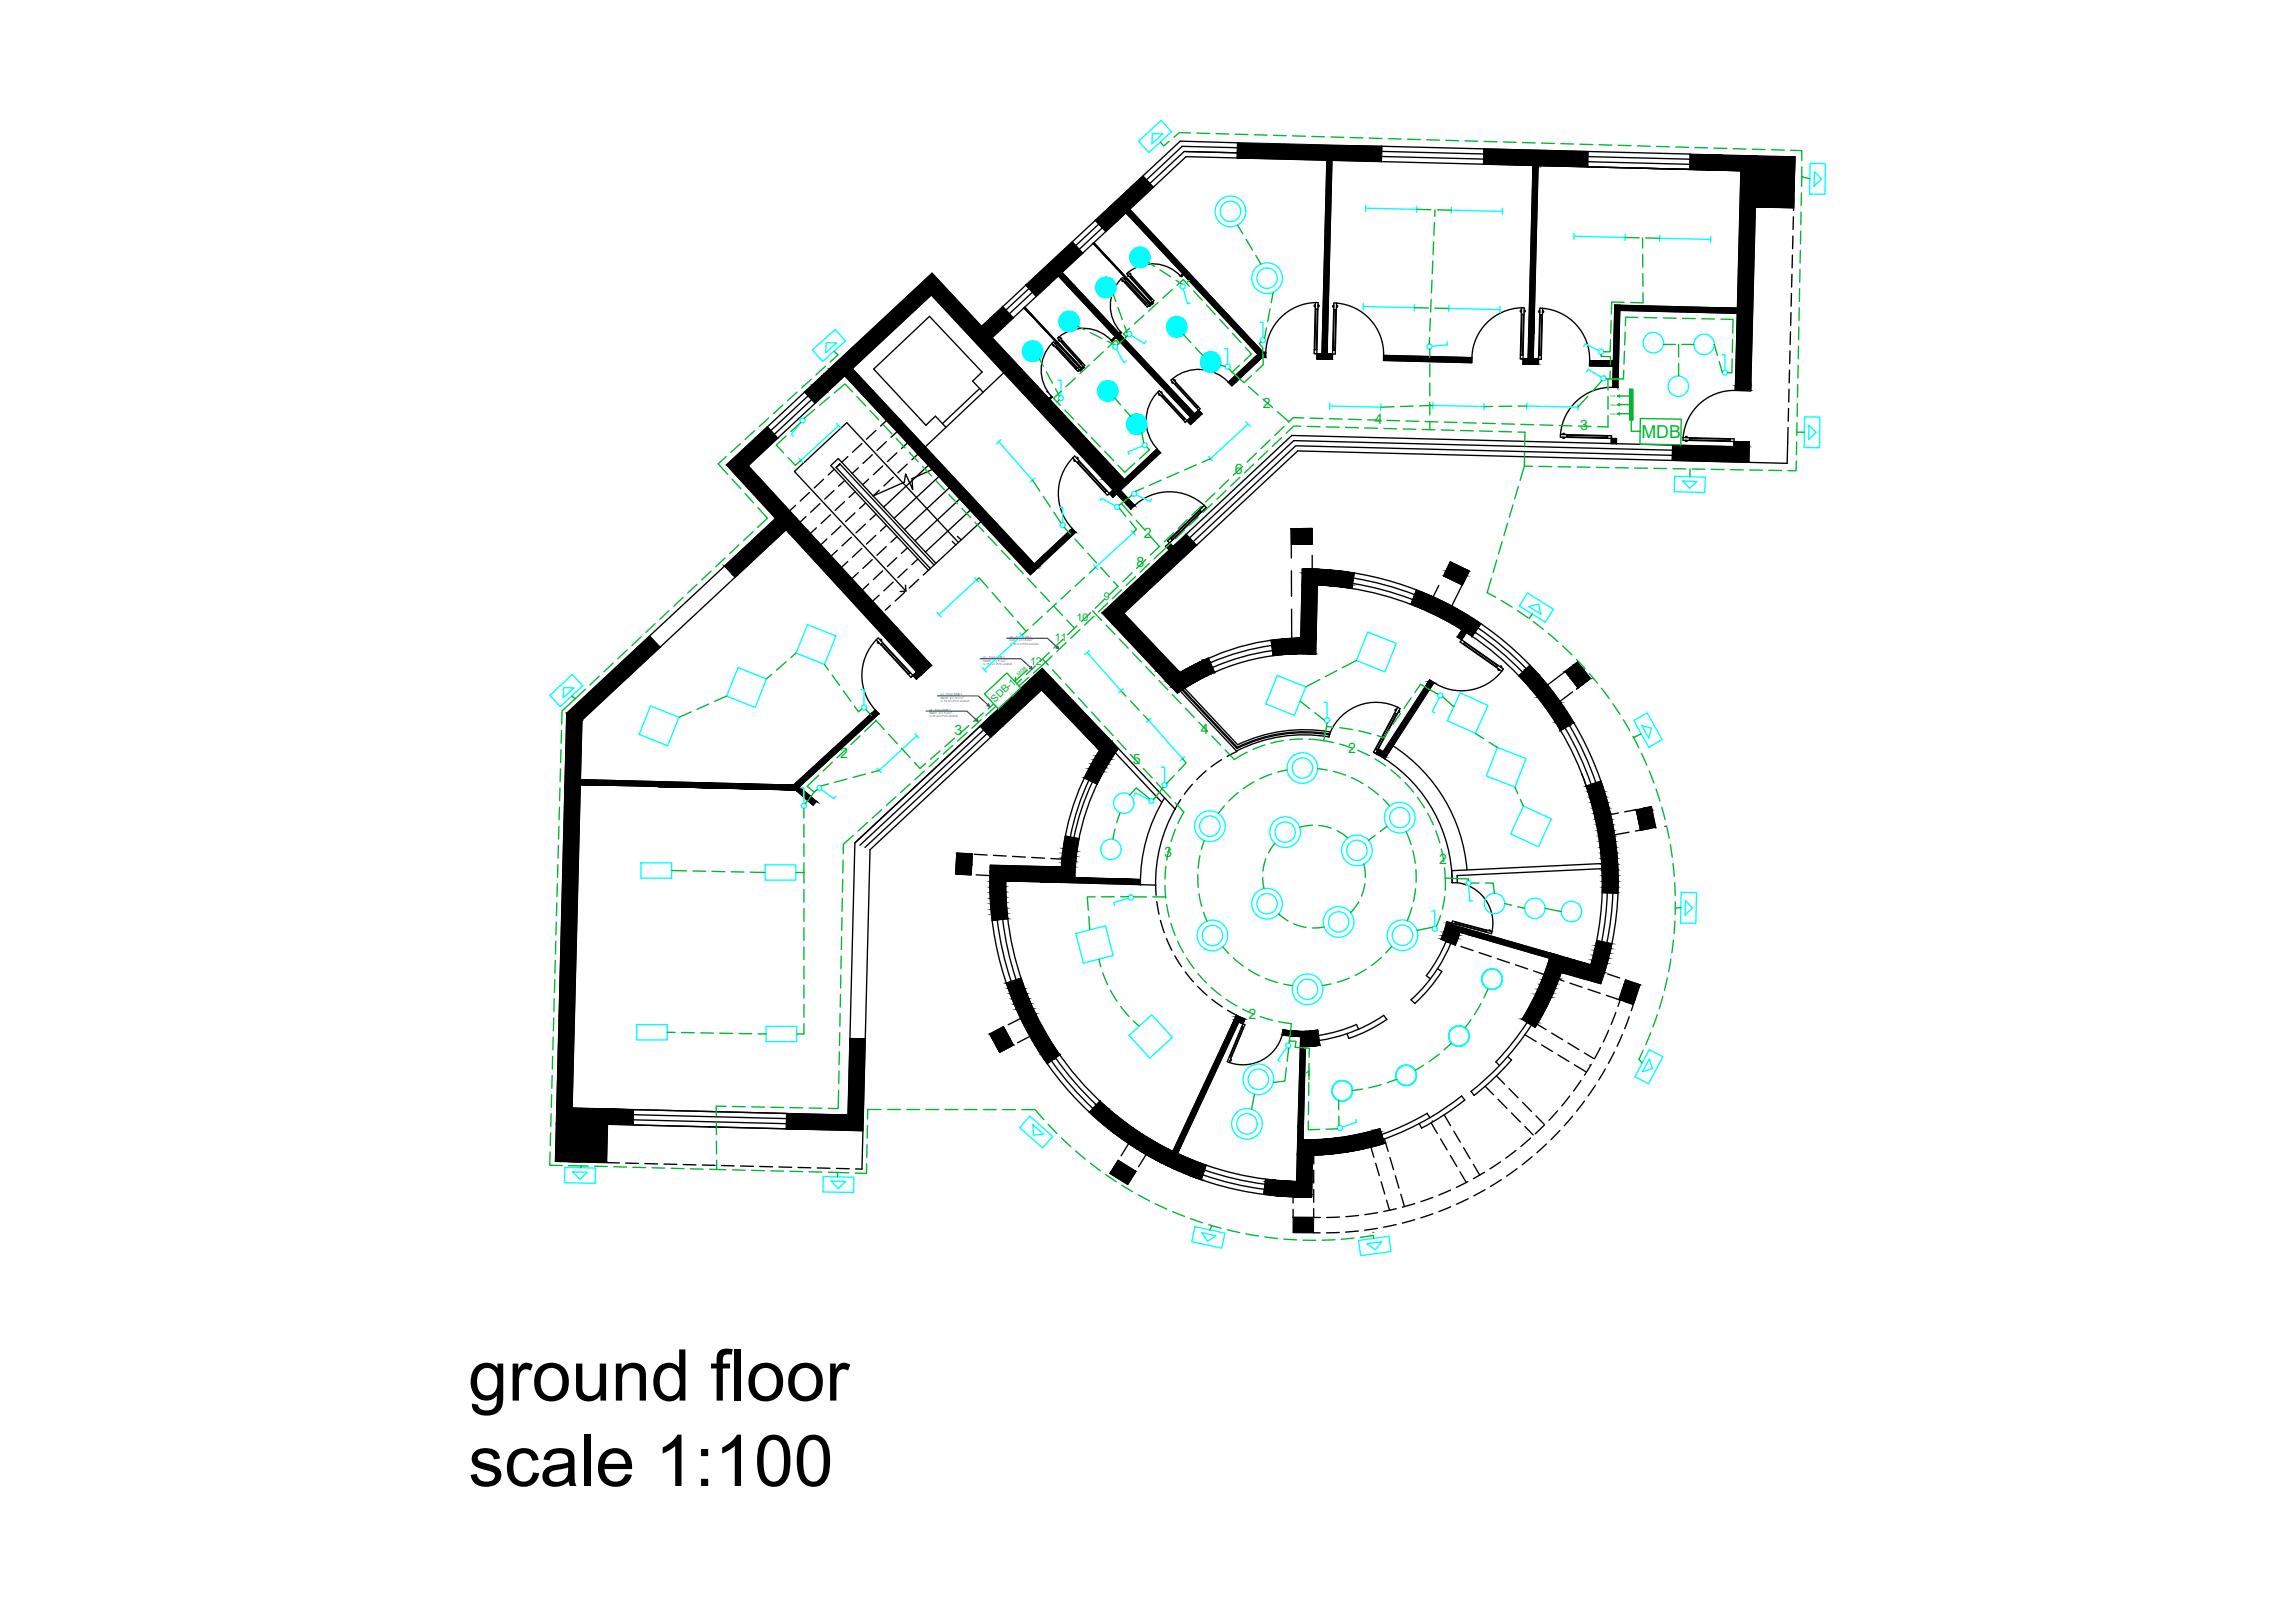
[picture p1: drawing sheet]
<svg xmlns="http://www.w3.org/2000/svg" width="420mm" height="297mm" viewBox="0 0 420 297" stroke-linecap="round" stroke-linejoin="round" font-family="sans-serif">
<defs><g id="words">
<g font-size="13.1">
<text x="85.7" y="256.3">ground floor</text>
<text x="85.8" y="272">scale 1:100</text>
</g>
<text font-size="3.3" fill="#00b82e" x="300.5" y="80.2">MDB</text>
<g font-size="2.6" fill="#00b82e">
<text x="231.2" y="74.6">2</text>
<text x="251.7" y="77.7">4</text>
<text x="289.3" y="78.7">3</text>
<text x="226" y="86.8">6</text>
<text x="209.4" y="98.5">2</text>
<text x="208.1" y="103.8">8</text>
<text x="174.7" y="134.6">3</text>
<text x="219.8" y="134.4">4</text>
<text x="246.8" y="137.8">2</text>
<text x="153.8" y="138.8">2</text>
<text x="207.4" y="139.8">5</text>
<text x="213.1" y="156.9">3</text>
<text x="263.5" y="158.2">2</text>
<text x="228.6" y="186.5">2</text>
<text x="238.8" y="197.7">1</text>
</g>
<g font-size="2" fill="#00b82e">
<text x="197.1" y="113.7">10</text>
<text x="202.1" y="109.9">9</text>
<text x="193.1" y="117.4">11</text>
<text x="188.6" y="121.8">12</text>
</g>
<text font-size="1.8" fill="#00b82e" x="182.1" y="128.6" transform="rotate(-42 182.1 128.6)">SDB-1</text>
<text font-size=".9" fill="#00b82e" x="186.5" y="123.8" transform="rotate(-42 186.5 123.8)">MDB</text>
<g font-size=".5" fill="#00b82e">
<text x="294.8" y="72.6">SDB-1</text>
<text x="294.8" y="74.2">SDB-2</text>
<text x="294.8" y="75.9">SDB-3</text>
</g>
<g font-size=".5" fill="#003fff">
<text x="184.9" y="117.3">N2XH 2×1.5 mm</text>
<text x="184.9" y="116.7">p4 - From SDB-1</text>
<text x="184.9" y="118">in 16 mm PVC conduit</text>
<text x="180" y="121.1">N2XH 2×1.5 mm</text>
<text x="180.1" y="120.4">p1 - From SDB-1</text>
<text x="180.1" y="121.7">in 16 mm PVC conduit</text>
<text x="170.1" y="130.7">N2XH 2×1.5 mm</text>
<text x="170.1" y="130">p4 - From SDB-1</text>
<text x="170.1" y="131.3">in 16 mm PVC conduit</text>
<text x="172.2" y="127.9">N2XH 2×1.5 mm</text>
<text x="172.2" y="127.3">p1 - From SDB-1</text>
<text x="172.2" y="128.5">in 16 mm PVC conduit</text>
</g>
<g font-size=".4" fill="#003fff">
<text x="188.9" y="117.1">2</text>
<text x="184.1" y="120.8">2</text>
<text x="174.2" y="130.4">2</text>
<text x="176.2" y="127.7">2</text>
</g>
</g></defs>
<!-- layer: bo -->
<g fill="none" stroke="#000" stroke-width=".25">
<path d="M206 38.8l24.3 26.1M206.7 38.2l24.5 26.3M209.3 32.2l1.8 2.1M226.5 28l-9.7-.3-6.3 5.9M226.6 26.1l-10.5-.3-36.4 33.9M226.6 26.1l-.1 2.8M242.9 29.3l-.9 36.4M243.9 29.3l-1 36.4M252.9 28.6l18.7 .5M271.7 27.2l-.1 2.9M280.7 30.3l-.9 35.4h-1M290.7 29.6l18.7 .5"/>
<path d="M290.7 27.7v2.8l18.7 .5v-2.8l-56.4-1.4-.1 2.8M310.6 29.2l-94.2-2.4-6.5 6.1M318.7 31.2l-101.6-2.5-35.5 33.1M318.7 31.2l-1 40.3M318.7 31.2l-37.1-.9-.9 35.4M321.6 28.5l-1.1 43M328.3 39.7v2.3M328.4 36.2v2.3M328.5 32.7l-.1 2.3M328.5 31.5l.1-2.8-.2 9.3-7-.1M183.5 56.1l2 2.1M187.5 56.3l10.4 11.2"/>
<path d="M187.6 56.2l10.4 11.2M187.8 52.1l1.9 2.1M188.4 52.8l-4.2 3.9M189 53.5l-4.2 3.9M193.7 50.5l24.3 25.9-.7 .6M194.4 49.8l24.3 25.9M196.3 44.3l1.9 2M200.1 44.5l10.4 11.2M200.3 44.4l10.4 11.2M200.5 40.3l1.9 2.1M201.2 41l-4.3 4M201.8 41.7l-4.2 3.9"/>
<path d="M205.3 51a7 7 0 0 0 0 9.9l-.3 .2M205.5 51.3l.1 .2h-.2zM205.5 50.8l-.2 .2M205.9 51.6l.2-.1 3.8 4.1-.2 .1zM206 51.2v-.2h-.2l.1 .2M206 51.7h-.1M206.3 50.1l4.8 5.3-.7 .7-4.9-5.3M206.6 49.8l-.3 .3M206.6 49.9l4.7 5.1-1.3 1.2-4.7-5.2M206.6 50.6l-.1-.1v-.2l.1 .3M206.8 50.1h.2v.2zM206.9 50.7l.2-.1 3.7 4.1-.1 .2z"/>
<path d="M207.2 50.6h-.1M209.7 55.7l-.1 .1M209.9 55.5h-.1M210.6 54.8v.1M210.9 54.6l-.1 .1M217 49.7l-.9 .8M217.1 49.8l-.9 .8a7 7 0 0 0-9.6-.8M240.8 55.8v.4l-.2-.2 .2-.2M240.8 56.7h.1M240.8 55.4l-.2 9.3h.5M240.8 55.4h.5l-.2 9.3M240.8 55.4a9.4 9.4 0 0 0-9.1 9.1"/>
<path d="M240.9 56.6h.3l-.2 7.4h-.3zM241.2 56.7h.1M241.3 55.8l.2 .2-.2 .2zM244 55.9h.2l-.1 .3h-.1zM244.2 56.7h.1M244.3 56.6l.3 .1-.2 7.4h-.3zM244.6 56.8h.1M244.7 55.5h-.5l-.3 10.2h-2.8v-1M244.7 55.5l-.3 9.3-3.8-.1M244.7 55.5a9.4 9.4 0 0 1 8.6 9.5M244.7 55.9l.2 .2-.2 .2zM278.4 56.8l.1-.1v.4l-.1-.1z"/>
<path d="M278.5 57.6h.1M278.6 56.3l-.3 9.4h.5M278.6 56.3h.4l-.2 9.4M278.6 56.3a9.4 9.4 0 0 0-9.1 9.2M278.6 57.5h.3l-.2 7.5h-.3zM278.9 57.6h.1M279.1 56.8l.2 .1-.2 .2zM281.9 56.8l-.2 .2 .2 .2v-.4M281.9 57.7h.1M281.9 56.4l-.3 10.3-2.8-.1v-.9M281.9 56.4h.5M282 57.6h.3l-.2 7.5-.3-.1z"/>
<path d="M282.3 57.7h.1M282.4 56.4l-.2 9.4-3.9-.1M282.4 56.4a9.4 9.4 0 0 1 8.6 9.6M282.4 56.9l.2 .1-.2 .2zM295.6 56.8l22.5 .5M296.6 55.9l-.4 15h-.9M318.1 56.4l-22.5-.6-.3 15.1M327.9 57.2l-.1 2.3M328 53.7l-.1 2.3M328.1 50.2l-.1 2.3M328.1 46.7v2.3M328.2 43.2v2.3"/>
<path d="M140.4 78.1l2 2.1M147.3 71.7l1.9 2M148 72.4l-6.9 6.4M148.6 73.1l-6.9 6.4M154.7 68.7l33.9 36.5M156 67.5l34 36.4M160.3 78.8l-1.7 1.6M162.3 76.9l-1.1 1.1M164.2 79l-1.1 1M179.3 71.1l-6.8 6.4M180 71.8l-1.9-2.1 1.7-1.6-9.6-10.2-10.2 9.6 9.5 10.3 1.8-1.6 1.9 2M183.8 68.2l-14.4 13.6"/>
<path d="M191.6 71.6l.2 .2M192.5 72.5l-.5 .5M192.6 62.8a7 7 0 0 0 0 9.9l-.4 .4M192.8 63.1l.2 .2h-.2zM192.9 62.6l-.3 .2M193.1 62.8h.2v.2zM193.3 63.4l.1-.1 3.8 4.1-.2 .1zM193.3 63.5h.1M193.6 61.9l4.8 5.3-.6 .7-4.9-5.3M193.8 62.2l.2 .2-.2-.1zM193.9 61.6l-.3 .3M193.9 61.7l4.7 5.2-1.2 1.1-4.8-5.2"/>
<path d="M193.9 61.7a7 7 0 0 1 9.7 .7l.7-.6M194.1 61.9h.2v.2zM194.3 62.5l.1-.1 3.8 4.1-.2 .2zM194.5 62.4h.1M197 67.5v.1M197.2 67.3v.1M198 66.6l-.1 .1M198.2 66.4l-.1 .1M204.2 61.6l-.7 .7M205.2 60.7l-.3 .3M211.9 71.8l.3-.3 5.1 5.5M211.9 71.8l5.1 5.5"/>
<path d="M211.9 71.8a7.5 7.5 0 0 0-.1 10.3M212.1 72.1v.2h.2M212.1 72.1l.2 .2M212.5 71.7l.2 .1v.2zM212.6 72.4l.2-.1 4.1 4.4-.2 .1zM212.7 72.5l-.1 .1M214.6 69.9l.2 .2h-.2zM214.7 69.3l-.3 .3 5.7 6.1-2.1 2-.7-.7M214.9 69.5h.2v.3zM215.1 70.2l.2-.1 4 4.4-.2 .1zM215.4 70.1h-.1M216.7 76.8h-.1"/>
<path d="M216.9 76.6h-.1M217.3 77l-.4 .4M219.3 74.4h-.1M219.7 74.8l-2.4 2.2M231.7 64.5v.9h-.6l-5.6 5.2a7.6 7.6 0 0 0-10.8-1.3l5 5.5M231.7 64.5h-1l-5.8 5.4M240.6 63.9h.1M241 63.9h.1M241.1 64.7l.9 .1M244 64h.1M244.4 64h.1M253.3 65v1l16.1 .4 .1-.9"/>
<path d="M253.3 65l16.2 .4M278.3 64.9h.1M278.7 64.9h.1M281.7 65h.1M282.1 65h.1M285.7 79.5v.5M285.7 79.5l9.3 .2v1.5v-1.5M286.2 79.4h.2l.1 .1h-.4zM286.9 79.6l7.4 .2v.3l-7.4-.2zM287 79.9v.1M287 79.5v.1M291 66v.9l5.3 .2"/>
<path d="M291 66l5.3 .1M294.2 79.7v.1M295.3 70.9a9.4 9.4 0 0 0-9.6 8.6M308.6 79.9h.3v.2l-.3-.1zM317.7 71.5h2.8M317.7 71.5a9.4 9.4 0 0 0-9.6 8.6M317.7 70.5v1M320.5 70.6v.9M327.3 78.3l-.1 6.5-89.6-2.3-34 31.7M327.4 74.7v2.4M327.5 71.2v2.4M327.6 67.7v2.4"/>
<path d="M327.7 64.2l-.1 2.4M327.8 60.7l-.1 2.4M142 94.9l-38.2 35.6-2.1 82M142.6 95.6h.1M143.9 97l-37.4 34.8-1.8 71 50.5 1.3 1.3-49.8 34.3-32 13.9 14.7a42 42 0 0 0-7.9 23.6M145.6 92.5l-1.1 1M147.6 94.6l-1.2 1M148.2 90.1l-1.7 1.6M149.5 96.6l-1.1 1M150.1 92.2l-1.7 1.6M150.8 87.7l-1.7 1.6M151.4 98.7l-1.1 1"/>
<path d="M152 94.2l-1.7 1.6M152.7 89.8l-1.7 1.6M152.7 85.9l-1.1 1M153.1 85.6l.7-.7-.7 .7M153.1 85.6l17.2 18.5M153.8 84.9l17.2 18.5M153.9 96.3l-1.7 1.6M154.6 91.8l-1.7 1.6M154.7 87.9l-1.2 1.1M155.2 83.6l-1.1 1M155.9 98.3l-1.8 1.6M156.5 93.9l-1.7 1.6"/>
<path d="M156.6 90l-1.1 1M157.1 85.6l-1.1 1.1M157.8 81.2l-1.7 1.6M158.4 95.9l-1.7 1.6M158.5 92l-1.1 1.1M159 87.7l-1.1 1M159.7 83.2l-1.7 1.6M160.3 98l-1.7 1.6M160.4 94.1l-1.1 1M161.6 85.3l-1.7 1.6M162.3 80.8l-1.7 1.6M162.3 96.1l-1.1 1.1"/>
<path d="M163.5 87.3l-1.7 1.6M164.2 82.9l-1.7 1.6M164.2 98.2l-1.1 1M166.1 84.9l-1.7 1.6M166.1 81.1l-1.1 1M168.1 83.1l-1.2 1M170 85.2l-8.2 7.6M171.9 87.2l-8.2 7.7M172.5 85.1l-5.5 2.5 .1 2-1.3-2.9-.2 1.6-5.8 2.5 1.2-1.1M173.8 89.3l-8.2 7.6M174.3 99.1l.7 .6M175.3 98.2l.7 .6"/>
<path d="M175.5 99.3l-20.5-21.9-9.6 8.9 20.5 21.9M175.7 91.3l-8.2 7.7M177.6 93.4l-8.2 7.6M179.6 95.5l-10.6 9.7M196.3 96.7l-8.3 7.8M196.4 83.8l6.3 6.9 .4-.4M196.4 83.8a9.4 9.4 0 0 0 .5 13.6l-8.3 7.8M196.7 84.1l.2 .3h-.2zM196.8 83.5l-.4 .3M196.8 83.5l6.3 6.8M197.1 83.7l.2 .1v.2zM197.3 84.6l.2-.2 5 5.5-.2 .2z"/>
<path d="M197.3 84.7h.1M197.6 84.4v.1M202.3 90l-.1 .1M202.6 89.7l-.1 .1M203.1 90.3l8.7-8.1 .7 .7-8.8 8.1zM203.8 89.7l-.7 .6M205.1 89.7l2.6 2.8-.7 .7-36.5-39.2-33.5 31.2 33.6 36.6M206.5 88.5l-35.9-38.5-37.6 35.1 34.9 37.9M213.8 99l1 1M214.3 98.5h.1M214.3 98.6l5.4-5.2 .2 .2-5.4 5.2zM214.6 98.7l.1 .1"/>
<path d="M217.1 97.7l1.9 2.1M219.6 93.4v.1M219.8 93.7l.1 .1M219.9 93v-.2h.3l-.3 .2M220.5 92.5a9.4 9.4 0 0 0-12.9 .1M220.5 92.5l-6.7 6.5M220.5 92.5l.3 .4-7.4 7.1 .7 .7M220.6 93.2v.2h-.3M236.4 96.8l3.8-.1v2.8l-3.8 .1M236.4 96.8v2.8M236.4 96.8v5.3M240.2 96.7l-3.8 .1"/>
<path d="M240.2 96.8v2.5M240.2 99.5l-3.8 .1M285.7 80l10.2 .3v.9M286.1 80.1h.4l-.2 .1zM294.2 80.1v.1M306.2 83.3l-69-1.7-25.3 23.6M306.2 82.4l-69.3-1.8-25.6 23.9M306.2 81.5v2.8M308.1 80.6l9.4 .2M308.1 80.1v.5M308.1 80.1l9.4 .2-.1 1.4M308.5 80.6h.4l-.2 .2z"/>
<path d="M309.3 80.2l7.5 .2-.1 .3-7.4-.2zM309.4 80.5v.1M309.4 80.1v.1M316.7 80.7v.1M316.7 80.3v.1M317.4 81.7l-80.9-2-34.7 32.5 13.7 14.6a40.2 40.2 0 0 1 25.4-7.1l.3-12.6a54.5 54.5 0 0 1 50.9 42.8M317.4 81.7l.1-.9 2.8 .1-.1 3.7M153.3 100.7l-1.1 1M155.2 102.8l-1.1 1M157.1 104.8l-1.1 1.1M157.8 100.4l-1.7 1.6M159 106.9l-1.1 1"/>
<path d="M159.7 102.4l-1.7 1.6M160.4 117.1l6.4 6.9 .3-.4M160.7 117.4l.2 .3h-.2zM160.9 108.9l-1.1 1.1M161.1 117l.3 .1v.2zM161.3 117.9l.2-.2 5.1 5.5-.2 .2zM161.4 118h-.1M161.6 104.5l-1.7 1.6M161.7 117.7l-.1 .1M162.3 100l-1.8 1.6M163 110.8l-.9 .9M163.5 106.5l-1.7 1.6"/>
<path d="M164.2 102.1l-1.7 1.6M165.6 108.4l-1.7 1.6M165.8 107.1l.1 1.1-1.1 .1M166.1 104.1l-1.7 1.6M166.1 100.3l-1.1 1M168 102.3l-1.1 1M168.2 106l-1.7 1.6M171.3 103.1l-17.8-19.2-1.4 1.3 17.9 19.2M205.7 112.2l10.3 10.9M232.7 117.2l.4 2.8M232.8 118.1a43.8 43.8 0 0 0-11.2 3.2M233 119.1a41.2 41.2 0 0 0-11.1 3.1"/>
<path d="M236.4 104.5v4.6M236.5 111.5v5.3M238.1 116.8l.3-12.7a57.5 57.5 0 0 1 56.8 68 55.6 55.6 0 0 1-2.1 7.9l-7.3-2a49.3 49.3 0 0 1-4.8 10M238.1 116.8a41.7 41.7 0 0 0-24.4 8.1M240.2 101.6v2.6M240.9 118.8h.1M247.6 106.8a55.4 55.4 0 0 1 11 2.9M247.8 105.8a56.6 56.6 0 0 1 11.2 3M247.9 104.9l-.4 2.8M259.3 108l-1 2.6M263.4 107.1l-1 2.2M265.5 102.9l-1 2.2"/>
<path d="M265.5 102.9l3.5 1.6-1.3 2.5-3.4-1.6zM267.3 117.5l7.6 5.3M267.7 115.3l-.9 1.3 8.4 5.8-.3 .4M268 117.9h-.1M268.1 117.6l6.1 4.2-.2 .3-6.1-4.3zM268.2 117.5v.1M268.5 115.8l-1.2 1.7M268.8 104.7l-3 6.2M270 115.7a55.4 55.4 0 0 1 8.8 7.3M270.6 114.9a56.6 56.6 0 0 1 8.8 7.5M271.1 114.1l-1.7 2.5M160.2 129.9l-14.9 13.8"/>
<path d="M166.3 123.3l-.1 .1M166.6 123l-.1 .1M167.1 123.6l-6.3-6.8a9.4 9.4 0 0 0 .1 13.8l-14.5 13.4M169.9 121.1l-3.1 2.9M170.5 121.8l-2.7 2.5-.7-.7M179.5 132.9l1.9 2M182.2 131.6l-24.8 23.1M182.9 132.3l-24.5 22.8M190.7 126.3l10.6 11a44.7 44.7 0 0 0-7.1 24.2M192.7 124.4l-33.4 31.1-1.5 58.5-1.2-.1M203.6 135.6l-.1 .1M204.1 137.7l8.6 9.1"/>
<path d="M204.8 137.1l10.4 11M214.2 125.4h-.1M216 126.4l10.4 11a27.1 27.1 0 0 1 16.9-2.5l.3-.9M216.3 126.2l10.2 10.8a27.5 27.5 0 0 1 16.9-2.5M216.4 126l10.1 10.8a27.7 27.7 0 0 1 17-2.5M216.7 125.8l9.9 10.5a28.1 28.1 0 0 1 17-2.3M221.2 120.4l1.2 2.8M223.6 139l-1.9 1.4M226.5 137.5l-1.9 .9M251.5 137.7l2 1.2M251.8 137h.1M252.2 137.2h.1"/>
<path d="M252.3 137.1l.9 .5M253.5 138.9a27.1 27.1 0 0 1 12.4 22.7M255 136.5a29.9 29.9 0 0 1 13.6 22.7M255.3 130.6h.1M255.4 130.5l.3 .2-3.6 6.5-.2-.1zM255.4 129.9l.3-.1-.2 .3zM255.6 130.8h.1M255.9 129.5l-4.4 8.2 .4 .2 4.4-8.2M255.9 129.5a9.1 9.1 0 0 0-12.3 4.5M255.9 129.4l.4 .3M256.2 130.1v.2l-.2 .1zM262.5 124.9l-9 14"/>
<path d="M273.9 122v.1M274.2 121.7l-.1 .1M274.3 122.4l.3 .2-.3 .1zM274.6 122l.3-.1v.3zM274.9 122.8a9.4 9.4 0 0 1-13.2 1.6l-8.5 13.2M280.1 121.8l-2 1.9M286.5 133.2a55.4 55.4 0 0 1 4.8 10.4M287.3 132.7a54.7 54.7 0 0 1 4.9 10.6M287.9 126.6l-2.3 1.8M288.1 132.3l-2.6 1.5M288.8 121.2l-5.5 4.2M288.9 125.9l-2.3-3 2.2-1.7 2.3 3-2.3 1.7"/>
<path d="M290.9 124.4l-2.3 1.7M175 159.9l2.5 .1M175.2 156.1l2.8 .2-.2 3.8-2.8-.2zM177.2 156.3l-2-.1-.2 3.7 2.8 .2 .2-3.8M178.4 156.3l2.3 .2M181.3 158.4l13 .3M181.3 158.4a57.5 57.5 0 0 0 58.8 60.6l.2-7.6a49.5 49.5 0 0 0 13.2-2.1l-.9-2.7M181.9 156.5l2.3 .2M185.4 156.7l2.3 .2M188.9 156.9l2.3 .2M192.4 157.1l2 .1M195.1 153l2.4 .5"/>
<path d="M198.3 142.3l2.6 1.2M199.4 142.8a43.8 43.8 0 0 0-3.5 10.4M200 143.1a42.9 42.9 0 0 0-3.4 10.2M213.2 146a29.5 29.5 0 0 0-4.4 16M216.2 146.3a27.6 27.6 0 0 0-4.6 15.7M218.3 143.5l-1.5 1.9M220.8 141.1l-1.7 1.6M289.6 141.7a54.7 54.7 0 0 1 1.6 34.9l-25.5-7.4 .1-.3M293.1 143l-2.7 .9M293.2 143.4h.1M293.2 158l-27.4 1.3 .1 2.3M293.3 159l-26.5 1.2v1.3"/>
<path d="M293.5 144.3h.1M296.3 148.8l-1.4 .3M298.3 152.3l-2.7 .5M299.6 148.2l.7 3.7M299.7 148.1l-2.3 .5M302.1 151.6l-2.7 .5M302.3 147.7l.8 3.7-2.8 .5-.7-3.7M302.3 147.7l-2.7 .5M302.3 147.7l-1.4 .2M178.7 160.1l2.5 .2M182.6 168.4a56.6 56.6 0 0 0 2.5 11.2M183.6 168.2a55.4 55.4 0 0 0 2.4 11.1"/>
<path d="M184.7 168.1l-3.1 .4M186.9 179l-2.7 .9M194.2 161.5l17.4 .5 .1 1.8M194.2 161.5l-10.1-.3a54.5 54.5 0 0 0 35.7 51.7M195.8 160.6h.1M196.8 160.6l12 .4M211.8 165l.4 2.3M212.5 168.5l.6 2.2M213.6 171.8l.9 2.1M215.1 174.9l1.2 2M217 177.9l1.5 1.8M264 177.8a29.2 29.2 0 0 1-5 5.9l-.7-.7a27.2 27.2 0 0 0 4.9-5.7l.8 .5"/>
<path d="M264.7 172.3l1.7 .6M264.7 172.3a27.1 27.1 0 0 1-3.6 6.3l.8 .5M265.5 170.1h.1M265.5 170.1l18.2 5.3M265.6 172.6l-1.3 2.7-1.1 2M265.8 168.9l.1-.3 7.2 1.9M265.8 168.9l-.9-.2-1.1 3.2M265.8 168.9l7.2 2 .2-.4M266.4 169v.1M266.5 168.8l5.7 1.5v.3l-5.8-1.6zM266.5 168.7v.1M266.8 161.6h-.9"/>
<path d="M266.8 161.6a7.4 7.4 0 0 1 6.3 8.9M267.3 170.6l-.9 2.4-2.6-1.1M267.5 173.2l2.2 .8M270.8 174.3l2.2 .8M272.2 170.2l-.1 .1M272.6 170.2l.2 .2-.2-.1zM274.1 175.5l2.2 .7M277.4 176.6l2.3 .7M280.8 177.7l2.2 .7M283.9 174.7l2.6 .9M284 174.5a46.8 46.8 0 0 1-5.3 12l2.3 1.5M284.1 178.8l2.2 .8"/>
<path d="M287.4 179.9l2.2 .8M287.7 176l2.2 .8M291 177.1l2.2 .8M292.3 172.2l2.8 .5M293.3 163.4l2.9 .1M294.3 163.4l-.4 4.5-.7 4.4M294.3 178.2l2.2 .8M295.3 163.4l-.4 4.6-.7 4.5M297.6 179.4l-1.2 3.6M297.6 179.4l2.7 .9M181.2 189.2l2.5-1.3 1.8 3.4-2.5 1.3zM183.5 188.1l-2.2 1.1"/>
<path d="M185.3 191.4l-2.3 1.2M186.9 186.4l-2.3 1.1M188.6 189.7l-2.3 1.2M192.5 194.1a56.6 56.6 0 0 0 7.6 8.8M193.2 193.6a55.4 55.4 0 0 0 7.5 8.6M194.2 193l-2.5 1.7M219.3 180.5l1.7 1.7M221.9 182.9l1.9 1.4M224.7 184.9l1.7 .9M225.1 193.5l2.3-5.5h.2l-2.3 5.5M225.3 193.9l.1 .2-.2 .1zM225.9 186.6l2 .9-2.8 6.9"/>
<path d="M226.4 185.8l1.5 .7-3.2 7.8 .4 .2M226.4 185.8l-11.7 24.9M226.8 187l-11.2 24.1a54.7 54.7 0 0 0 21.8 5.1l.7-26.5M227.3 188h.1M227.6 188.1h.1M234.7 189.4l4.3 .3M234.8 189.3a7.4 7.4 0 0 1-9.7 5.2M239 188.8l-4.1-.3-.2 .9M241.6 191.3l-.4-2.8-2.2 .3-.4 19.8M241.6 191.3l-2.6 .3M246.6 189.2a26.6 26.6 0 0 0 6.7-3.4l.6 .8a28.1 28.1 0 0 1-7 3.5zM246.6 189.2l-2.9 .8-2.2 .4"/>
<path d="M248.7 188.4l-.4-.9a27.1 27.1 0 0 1-6.9 2M271.9 198.8l1.5 1.6M273.9 194.3l.6 .7M274 196.9l1.4 1.5M275.3 195.5v.1M276 193.4l.7 .6a51 51 0 0 1-6.8 6.5l-.6-.8 2.7-2.2 2.5-2.5M276.3 199.2l1.6 1.7M279.2 189.4l2 1.2M279.6 187.1l-2.7 3.8-3.1 3.5M280.4 187.6a51 51 0 0 1-5.9 7.4M281.4 187.4l1.7 1.1M282.2 191.2l2 1.2"/>
<path d="M284.1 189.1l2 1.2M285.2 193.1l2 1.2M287.1 190.9l2 1.2M288.2 194.9l2.1 1.2M289.4 197.8l-1.3 1.9M290.1 192.7l1.6 1M290.7 181.1l2.3 .7M291.3 194.8l-1.2 2M292.1 198.6l-1.3 2M293 191.7l-1.1 2.1M293.9 195.6l-1.2 2M294.1 182.2l2.2 .7"/>
<path d="M294.5 188.6l-1 2.1M295.5 192.5l-1 2.1M295.8 185.3l-.8 2.2M296.6 183l-.4 1.2M297 189.4l-1 2.1M298.3 186.1l-.9 2.2M299 183.8l-.3 1.2M300.2 180.2l-1.2 3.6-1.6-.5M101.7 212.5l1.2 .1M101.9 205.5l56.1 1.4M104 212.6l2.4 .1M107.5 212.7h2.4"/>
<path d="M111 212.8h2.4M111.2 205.8l-.2 7-9.3-.3M114.5 212.9h2.4M115.9 204.9l28.1 .8M115.9 204l28.1 .7M116 203.1l28 .7v2.8l-28.1-.7zM118.1 213h2.3M121.6 213l2.3 .1M125.1 213.1l2.3 .1M128.6 213.2l2.3 .1M132.1 213.3l2.3 .1M135.6 213.4l2.3 .1"/>
<path d="M139.1 213.5h2.3M142.6 213.6h2.3M146.1 213.7h2.3M149.6 213.8h2.4M153.1 213.8l2.4 .1M201.5 201.4l-2.1 2.2M204.7 212.4l3.3 2-1.6 2.4-3.2-2zM205 208.2h.1M206.6 209.3l-1.4 2.2M207.8 214.5l-1.4 2.3M209.8 211.3l-1.4 2.2M219.2 214.7h.1"/>
<path d="M220.2 215a55.5 55.5 0 0 0 11.3 2.7M220.5 214.1a55.6 55.6 0 0 0 11.1 2.6M220.8 213.2l-.9 2.7M231.7 215.8l-.3 2.8M236.7 218.7v1.5M240.5 217.7v2.3M240.5 211.4v1.6M240.5 214.2v2.3M251 209.9l.5 1.9M251.9 212.9l.6 2.3M252.6 206.6a46.8 46.8 0 0 1-15 2M252.9 216.3l.6 2.2"/>
<path d="M253.5 208.5l.6 2.2M253.8 219.6l.6 1.9M254.5 211.8l.6 2.3M255.5 215.2l.6 2.2M256.5 218.6l.6 2.2M259.8 205.6l.5 .9M260.3 206.5a51 51 0 0 0 7.9-5.2l-.6-.7a50.5 50.5 0 0 1-14.4 7.9M261.3 203.8l.5 .8M261.3 203.7l-4.1 2.2-4.3 1.8M262 205.5l1.1 1.9M262.2 205.2h.1M262.3 219.1l-2.2 .8"/>
<path d="M263.7 208.4l1.2 2.1M264.4 204l1.2 2M265.5 211.5l1.2 2M265.6 217.8l-2.2 .9M266.2 207l1.1 2M267.3 214.5l1.1 1.9M267.9 210.1l1.2 2M268.7 216.3l-2.1 1M268.8 219.4l-2.1 1M269.7 213.1l1.2 2M271.8 214.5l-2.1 1.2M271.9 217.7l-2.1 1.2"/>
<path d="M274.2 201.2l1.7 1.6M274.7 212.6l-1.9 1.3M274.9 215.9l-2 1.2M276.7 203.7l1.6 1.6M277.5 210.5l-1.8 1.5M277.7 213.9l-1.9 1.4M278.7 201.7l1.7 1.7M279.2 206.2l1.5 1.5M280.2 208.3l-1.8 1.5M280.5 211.7l-1.8 1.5M281.2 204.2l1.5 1.5M282.8 205.9l-1.7 1.6"/>
<path d="M283.1 209.4l-1.7 1.6M285.1 203.3l-1.5 1.7M285.6 206.9l-1.7 1.7M287.4 200.6l-1.5 1.8M287.9 204.3l-1.5 1.7M290.1 201.5l-1.5 1.9M236.7 221.3v1.5M240.5 225.6h1.2M240.5 221.2v1.6h1.2M245.2 225.6h-2.4M245.2 222.7l-2.3 .1M248.7 225.3l-2.3 .2"/>
<path d="M248.7 222.4l-2.3 .3M252.2 224.8l-2.4 .4M252.2 221.9l-2.3 .4M255.6 224.1l-2.3 .5M255.6 221.2l-2.3 .5M259 223.2l-2.3 .6M259 220.3l-2.2 .6M262.3 222.2l-2.2 .7M265.6 220.9l-2.2 .8"/>
</g>
<g fill="#000" stroke="#000" stroke-width=".18">
<path d="M206.1 38.9l.7-.6 .6 .6zM207 34.3h4.1l-6.5 6zM207 34.3l2.2-2.1 1.9 2.1zM226.6 26.8h26.4l-.1 2.1zM226.6 26.1l26.4 .7h-26.4zM242.9 29.3h1zM271.7 27.2l19 .5h-19zM280.6 30.5h1l-.8 30.6zM280.7 30.3h.9zM280.7 30.3h10zM309.4 31h3zM309.4 28.2l5.8 .1h-5.8z"/>
<path d="M315 28.5l.2-.2 6.4 .2zM321.6 28.7h7l-.2 9.2zM321.6 28.5l7 .2h-7zM166.4 54l4.2-4 3.7 4zM181.4 58.2h4.1l-1.7 1.5zM181.4 58.2l2.2-2.1 1.9 2.1zM187.5 56.3l.1-.1 .1 .1zM187.8 52.2h4.1l-2.2 2zM193.7 50.5l.7-.7 .6 .7zM194.1 46.3l2.2-2 1.9 2zM200.1 44.5l.2-.1 .1 .1zM210.4 55.6h.3l-.2 .1z"/>
<path d="M210.5 55.7h.3l-.2 .2zM210.8 55.4l.2-.1 .1 .1zM216.1 50.5l.2 .1zM216.1 50.5h.3l-.1 .1zM216.4 50.2l.1-.1 .2 .1zM295.6 55.8l1 .1zM296.5 56.8h21.6zM296.6 55.9l21.5 .5h-21.5zM138.3 80.2l2.2-2.1 1.9 2.1zM148.7 70.5h4.1l-1.4 1.2zM150.5 68.7l.4-.3 .2 .3zM151.1 68.7h3.6l-1.9 1.8z"/>
<path d="M155 68.4l1-.9 .9 .9zM192.4 72.7h.2l-.3 .3zM192.4 72.7l.1-.2 .1 .2zM197.8 67.4h.2l-.1 .1zM198 67.4h.3l-.4 .3zM198.2 67.2l.1-.1 .1 .1zM204 61.8h.3l-.6 .5zM204 61.8l.2-.2 .1 .2zM205 60.9h.3l-.2 .1zM205 60.9l.2-.2 .1 .2zM217.4 75.7h1.3l-.7 .7zM218 76.4h1.4l-.7 .6z"/>
<path d="M224.9 69.9h1.3zM229.9 64.5h.8zM230.7 64.5h1zM230.7 64.5h.5zM231.1 65.4h.6zM241.1 64.8h.9v.9zM241.1 64.7l.9 .1zM242 64.8h1l-.1 .9zM243 64.8h1zM243 64.8h1l-.1 .9zM253.3 65.4h16.2v.6zM253.3 65l16.2 .4h-16.2z"/>
<path d="M278.8 65.7h1zM278.8 65.8h2.9l-.1 .8zM279.9 62h.9l-.1 3.7zM291 66.1h4.4v.8zM291 66l4.4 .1h-4.4zM295.3 67.1h1l-.1 3.8zM317.7 70.6h2.8v.9zM140 96.7l2-1.8 1.7 1.8zM144.3 97.4h3.8l21.8 23.7zM196 97l.3-.3 .2 .3zM202 87.8h3.8l-.7 .7zM203.1 90.3l1.3 .1z"/>
<path d="M203.1 90.3l.7-.6 .6 .6zM203.8 89.7l.7 .6zM203.8 89.7h1.4l-.7 .6zM204.4 90.4h1.3l2 2.1zM204.4 90.4l.7-.7 .6 .7zM205.1 88.5l.7-.7 .7 .7zM211.1 82.9h1.4l-5.3 4.9zM211.1 82.9l.7-.7 .7 .7zM213.4 100h1.4zM213.4 100l.7-.7 .6 .7zM215 99.8h4l-13.2 12.4zM215 99.8l2.2-2 1.8 2z"/>
<path d="M236.4 96.8h3.8v2.7zM236.4 96.8l3.8-.1zM295 80.2l.9 .1zM295 80.3h.9v.9zM306.2 81.7h14v2.6zM306.2 81.5l11.2 .2h-11.2zM317.5 80.8l2.8 .1zM116.7 118.4l2.2-2 2 2zM132.6 103.6h4.1l-1.6 1.6zM187.4 103.9h1.2l-.6 .6zM188.6 103.9h1.4l-.6 .6zM188.9 103.6l.5-.4 .3 .4z"/>
<path d="M189.4 103.2h1.3l-.4 .4zM203.6 114.2l2.1-2 1.8 2zM233.1 119.8h1.7zM238.4 104.1h1.1zM240 119.7h.9zM245.4 107.4h2.1v.1zM259.3 108l1 .3h-1.1zM264.7 104.5h4.3l-.5 .9zM265.5 102.9l3.5 1.6h-4.3zM267.3 115.8h1.2l-.6 .8zM267.7 115.3l.8 .5h-1.2zM267.7 115.3h2.6l-.4 .6z"/>
<path d="M159.6 130.5l.6-.6 .6 .6zM159.5 130.6l.7-.7 .7 .7zM167.8 123h1.4l-.7 .6zM169.1 121.8l.8-.7 .6 .7zM181.4 131.1h4.1l-1.9 1.8zM188.6 124.4l2.2-2.1 1.9 2.1zM190.7 126.3l2-1.9 1.8 1.9zM199.2 135.1l1.8 1.9zM199.2 135.1h3.8l-2 1.9zM201 137l2-1.9 1.7 1.9zM213.7 124.8h.3zM214.7 125.9h2.3l-.7 .5z"/>
<path d="M215.6 123.1h.4l-.6 .3zM215.6 123.1l.2-.2 .2 .2zM220.4 120.8l.8-.4 .2 .4zM252.3 137.1l.5 .2h-.6zM252.4 138.2h1.5l-.2 .3zM261.7 124.4l.5 .3h-.7zM279.3 122.5l.8-.7 .7 .7zM284.8 132.3h3.3l-.9 .5zM287.6 124.2h3.5l-1.4 1.1zM288.1 121.8l.7-.6 .5 .6zM106.3 142.7l24.2 .6h-24.3zM106.3 142.7l36.7 .9h-36.8z"/>
<path d="M145.7 144.6h1.4l2.4 2.1zM175.1 158.3h2.8l-1.8 1.6zM175.2 156.2l2.8 .1h-2.8zM176.1 159.9l1.7 .1zM176.1 159.9l1.8-1.6-.1 1.6zM181.3 158.4l11.5 .2h-11.5zM195 153l2.5 .5h-2.6zM198.5 142.4h2.9l-.2 .3zM290.4 143.9l2.7-.9 .3 .9zM299.6 148.2h2.8l.7 3.2zM301.3 147.9l1-.2 .1 .2zM181.5 167.5h2.9l.1 .6z"/>
<path d="M184.2 179.9l2.7-.9 .3 .9zM194.2 161.5h14.6v.4zM263.8 171.9h3l-.1 .5zM264.9 168.7l.9 .2h-1zM269.3 171.2h3.3l11.4 3.3zM282.7 178.3l.8 .3h-.9zM283.9 174.7l.2 .1zM284 174.5h.1zM284.8 179h.6v.2zM289.6 179h3.8l-.1 .2zM292 177.5h1.9l-.2 .5zM292.3 172.2l2.8 .5h-2.9z"/>
<path d="M293.3 162.4h2.9v1zM297.6 179.4l2.6 .8h-2.9zM155.6 190l2.8 .1zM181.2 189.3h3.2l1.1 2zM181.2 189.3l2.5-1.3 .7 1.3zM190.6 193.1h3.4l-1.1 .7zM226 186.7l.4 .2h-.5zM226.4 185.8l.5 .3h-.7zM226.6 187h1.1l-.1 .2zM234.9 188.5h.3zM238.1 189.7h.1zM238.2 189.7h.8z"/>
<path d="M238.4 189.7h.6zM239 191.5h1.3zM240.8 188.6h.4zM278.7 186.5h3.2l-.3 .7zM297.3 180.2h2.9l-.9 2.8zM101.9 205.8h9.3l-.2 6.7zM101.9 205.5l9.3 .3h-9.3zM101.9 203.1h14.1l-.1 2.4zM144 204.1h14.1l-.1 2.5zM144 203.8l11.2 .3h-11.2zM201.4 201.5l.7 .7h-1.4zM203.5 214.4h4.4l-.2 .4z"/>
<path d="M204.7 212.4l3.2 2h-4.4zM219.6 215.8h.3v.1zM231.7 215.8l.8 .1h-.8zM237.3 219h2.8zM237.6 208.6h.8zM251.7 206.8l.9-.2 .1 .2zM236.7 222.8h3.8zM236.7 222.8h3.8v2.8z"/>
<path d="M200.5 40.3h4.1l2.4-6zM200.5 40.3h4.1l-2.2 2.1z"/>
<path d="M206.1 38.9l25.1 25.6-23.8-25.6zM206.1 38.9l25.1 25.6h-1.3z"/>
<path d="M226.6 26.8l-.1 2.1h26.4zM226.5 28.9h26.4v.7z"/>
<path d="M242.9 29.3l.1 35.4 .9-35.4zM242.9 29.3l.1 35.4h-1z"/>
<path d="M280.6 30.5l-.7 30.6h.9zM279.9 61.1h.9l-.9 .9zM279.9 62h.9v-.9z"/>
<path d="M280.7 30.3h10zM281.6 30.3h9.1v.2z"/>
<path d="M280.7 30.3l.9 .2v-.2zM280.7 30.3l.9 .2h-1z"/>
<path d="M271.6 30.1l19.1 .2v-.2zM271.6 30.1l19.1 .2h-10z"/>
<path d="M271.7 27.7l19 2.4v-2.4zM271.7 27.7l19 2.4h-19.1z"/>
<path d="M309.4 28.3l3 2.7 2.8-2.7zM309.4 28.3l3 2.7h-3z"/>
<path d="M312.3 31.1l9.2 .1v-.1zM312.3 31.1l9.2 .1z"/>
<path d="M318.7 31.2l1.8 39.4 1-39.4zM318.7 31.2l1.8 39.4h-2.8z"/>
<path d="M312.4 31h9.1zM312.3 31.1h9.2z"/>
<path d="M321.6 28.7l-.2 9.2h7zM321.4 37.9h7v.1z"/>
<path d="M315 28.5l6.5 2.5 .1-2.5zM312.4 31l2.6-2.5 6.5 2.5z"/>
<path d="M166.4 54l-10.4 13.5 14.5-13.5zM151.9 67.5l14.5-13.5-10.4 13.5z"/>
<path d="M170.5 54l16.4 13.5-12.6-13.5zM170.5 54l16.4 13.5h-3.8z"/>
<path d="M179.7 59.7h4.1l-2.4-1.5zM179.7 59.7h4.1l-2.2 2.1z"/>
<path d="M187.5 56.3l10.4 10.9-10.2-10.9zM187.5 56.3l10.4 10.9h-.2z"/>
<path d="M189.6 50.5l2.3 1.7 1.8-1.7zM187.8 52.2l1.8-1.7 2.3 1.7z"/>
<path d="M190.3 49.8l3.4 .7 .7-.7zM189.6 50.5l.7-.7 3.4 .7z"/>
<path d="M193.7 50.5l2.9 1.7-1.6-1.7zM193.7 50.5l2.9 1.7h-1.3z"/>
<path d="M195.3 52.2l23.4 23.5-22.1-23.5zM195.3 52.2l23.4 23.5h-1.3z"/>
<path d="M194.1 46.3l.3 3.5 3.8-3.5zM190.3 49.8l3.8-3.5 .3 3.5z"/>
<path d="M200.1 44.5l10.5 10.9-10.2-10.9zM200.1 44.5l10.5 10.9h-.3z"/>
<path d="M210.3 55.9h.3l-.1-.2zM210.3 55.9h.3l-.2 .2z"/>
<path d="M210.3 55.4l.4 .2zM210.3 55.4l.4 .2z"/>
<path d="M210.7 55.6l.1 .1 .2-.1zM210.5 55.7l.2-.1 .1 .1z"/>
<path d="M210.8 55.4l.2 .2 .1-.2zM210.7 55.6l.1-.2 .2 .2z"/>
<path d="M216.4 50.2v.3l.3-.3zM216.1 50.5l.3-.3v.3z"/>
<path d="M295.6 56.8h.9zM295.6 56.8h.9z"/>
<path d="M296.5 56.8h21.6zM296.5 56.8h21.6v.5z"/>
<path d="M295.6 56.8l.7 9.3 .2-9.3zM295.6 56.8l.7 9.3h-.9zM295.4 66.1h.9zM295.4 66.1h.9z"/>
<path d="M295.6 55.9l.9 .9 .1-.9zM295.6 55.9l.9 .9h-.9z"/>
<path d="M296.6 56.4l21.5 .4v-.4zM296.6 56.4l21.5 .4h-21.6z"/>
<path d="M147.3 71.7h4.1l-2.7-1.2zM147.3 71.7h4.1l-2.2 2.1z"/>
<path d="M150.5 68.7l2.3 1.8-1.7-1.8zM148.7 70.5l1.8-1.8 2.3 1.8z"/>
<path d="M150.9 68.4l3.8 .3 .3-.3zM150.9 68.4l3.8 .3h-3.6z"/>
<path d="M151.9 67.5l3.1 .9 1-.9zM150.9 68.4l1-.9 3.1 .9z"/>
<path d="M155 68.4l2.2 .3-.3-.3zM154.7 68.7l.3-.3 2.2 .3z"/>
<path d="M154.7 68.7l10.2 8.2-7.7-8.2zM154.7 68.7l10.2 8.2h-2.6z"/>
<path d="M162.3 76.9l21.7 20.5-19.1-20.5zM162.3 76.9l21.7 20.5h-2.6z"/>
<path d="M183.1 67.5l22.7 20.3-18.9-20.3zM183.1 67.5l22.7 20.3h-3.8z"/>
<path d="M192 73h.3l.1-.3zM192 73h.3l-.1 .1z"/>
<path d="M197.7 67.2l.3 .2zM197.7 67.2l.3 .2z"/>
<path d="M197.6 67.7h.3l.1-.3zM197.6 67.7h.3l-.1 .2z"/>
<path d="M198.2 67.2l.1 .2 .1-.2zM198 67.4l.2-.2 .1 .2z"/>
<path d="M203.5 62.3h.2l.3-.5zM203.5 62.3h.2l-.1 .1z"/>
<path d="M204.9 61h.2l-.1-.1zM204.9 61h.2l-.1 .1z"/>
<path d="M217.3 77h1.4l-.7-.6zM217.3 77h1.4l-.7 .7z"/>
<path d="M217.4 75.7h1.3zM217.4 75.7h1.3z"/>
<path d="M219.4 75.1l.7 .6zM218.7 75.7l.7-.6 .7 .6z"/>
<path d="M218.7 75.7l.7 .7 .7-.7zM218 76.4l.7-.7 .7 .7z"/>
<path d="M224.9 69.9l1.3 .1zM225 70h1.2l-.7 .6z"/>
<path d="M229.9 64.5h.8zM229.9 64.5h.8l-.4 .4z"/>
<path d="M229.7 65.4l-3.5 4.5 4.9-4.5zM224.9 69.9l4.8-4.5-3.5 4.5z"/>
<path d="M229.7 65.4h1.4zM229.7 65.4h1.4z"/>
<path d="M230.7 64.5l1 .9v-.9zM229.7 65.4l1-.9 1 .9z"/>
<path d="M241.1 64.8v.9h.9zM241.1 65.7h.9z"/>
<path d="M241.1 64.8h.9zM241.1 64.8h.9z"/>
<path d="M242 64.8v.9h.9zM242 65.7h.9z"/>
<path d="M242 64.7l1 .1zM242 64.7l1 .1zM242 64.8h1zM242 64.8h1z"/>
<path d="M242 64.8h1zM242 64.8h1z"/>
<path d="M243 64.8l-.1 .9h1zM242.9 65.7h1z"/>
<path d="M253.3 65.4v.6h16.2zM253.3 66h16.2l-.1 .4z"/>
<path d="M278.8 65.8v.8h2.8zM278.8 66.6l2.8 .1z"/>
<path d="M278.8 65.7l2.9 .1zM278.8 65.7l2.9 .1z"/>
<path d="M279.9 62l-.1 3.7h.9zM279.8 65.7h.9z"/>
<path d="M291 66.1v.8h4.4zM291 66.9h4.4l-.1 .1z"/>
<path d="M295.3 67.1v3.8h.9zM295.3 70.9h.9z"/>
<path d="M291 66.1h4.4zM291 66.1h4.4z"/>
<path d="M295.4 66.1l.9 .9v-.9zM295.4 66.1l.9 .9h-1zM295.3 67l1 .1zM295.3 67l1 .1z"/>
<path d="M317.7 70.6v.9h2.8zM317.7 71.5h2.8z"/>
<path d="M133.2 85.2l12.6 9.7-8.8-9.7zM133.2 85.2l12.6 9.7h-3.8z"/>
<path d="M133 85.1l4 .1 .1-.1zM133 85.1l4 .1h-3.8z"/>
<path d="M138.3 80.2l-1.2 4.9 5.3-4.9zM133 85.1l5.3-4.9-1.2 4.9z"/>
<path d="M139.3 97.4l-2.6 6.2 6.7-6.2zM132.6 103.6l6.7-6.2-2.6 6.2z"/>
<path d="M140 96.7l3.9 .3-.2-.3zM139.8 97l.2-.3 3.9 .3z"/>
<path d="M139.8 97l3.6 .4 .5-.4zM139.3 97.4l.5-.4 3.6 .4z"/>
<path d="M144.3 97.4l21.8 23.7h3.8zM166.1 121.1h3.8l-2.1 1.9z"/>
<path d="M142 94.9l5.7 2.1-1.9-2.1zM142 94.9l5.7 2.1h-3.8z"/>
<path d="M143.9 97l4.2 .4-.4-.4zM143.9 97l4.2 .4h-3.8z"/>
<path d="M181.4 97.4l8 5.8-5.4-5.8zM181.4 97.4l8 5.8h-2.6z"/>
<path d="M196 97l.9 .4-.4-.4zM195.6 97.4l.4-.4 .9 .4z"/>
<path d="M195.6 97.4l-4.9 5.8 6.2-5.8zM189.4 103.2l6.2-5.8-4.9 5.8z"/>
<path d="M202 87.8l.6 .7h2.5zM202.6 88.5h2.5l-1.3 1.2z"/>
<path d="M203.1 90.3l1.3 .1zM203.2 90.4h1.2l-.7 .6z"/>
<path d="M204.4 90.4l2 2.1h1.3zM206.4 92.5h1.3l-.7 .7z"/>
<path d="M205.1 88.5l.1 1.2 1.3-1.2zM203.8 89.7l1.3-1.2 .1 1.2z"/>
<path d="M205.8 87.8h1.4l3.9-4.9zM205.8 87.8h1.4l-.7 .7z"/>
<path d="M213.4 100h1.4zM213.5 100h1.3l-.7 .7z"/>
<path d="M201.8 112.2h4l9.2-12.4zM201.8 112.2h4l-2.2 2z"/>
<path d="M236.4 96.8v2.7h3.8zM236.4 99.5h3.8z"/>
<path d="M295 80.3v.9h.9zM295 81.2h.9z"/>
<path d="M306.2 81.7v2.6h14zM306.2 84.3h14v.3z"/>
<path d="M317.5 80.9l2.7 .8 .1-.8zM317.5 80.9l2.7 .8h-2.8z"/>
<path d="M116.7 118.4l-8.8 12.1 13-12.1zM103.8 130.5l12.9-12.1-8.8 12.1z"/>
<path d="M132.6 103.6l1.5 1.6h1zM134.1 105.2h1l-.6 .5z"/>
<path d="M188 104.5h1.4l-.8-.6zM188 104.5h1.4l-.8 .7z"/>
<path d="M187.2 103.6l1.4 .3 .3-.3zM187.2 103.6l1.4 .3h-1.2z"/>
<path d="M189.4 103.2l.3 .4h.6zM189.7 103.6h.6l-.3 .3z"/>
<path d="M186.8 103.2l2.1 .4 .5-.4zM186.8 103.2l2.1 .4h-1.7z"/>
<path d="M188.9 103.6l1.1 .3-.3-.3zM188.6 103.9l.3-.3 1.1 .3z"/>
<path d="M203.6 114.2l12.2 8.7-8.3-8.7zM203.6 114.2l12.2 8.7h-4z"/>
<path d="M233.1 119.8l.9 .1zM233.1 119.9h.9l-.9 .1z"/>
<path d="M233.1 119.7h2.6zM233.1 119.7l1.7 .1z"/>
<path d="M233.1 119.7h3.4zM233.1 119.7h2.6z"/>
<path d="M233.1 119.6h4.3zM233.1 119.6l3.4 .1z"/>
<path d="M233.1 119.6h5.2zM233.1 119.6h4.3z"/>
<path d="M238.4 104.1l2.2 .1zM238.4 104.1l2.2 .1z"/>
<path d="M240 119.7h.9zM240.5 119.7h.4z"/>
<path d="M238.4 104.2h3.2zM238.4 104.2h3.2z"/>
<path d="M238.3 119.6h2.6zM238.3 119.6h2.6z"/>
<path d="M239.1 119.6l1.8 .1zM239.1 119.6l1.8 .1z"/>
<path d="M233.6 117.1l7.3 .1v-.1zM232.7 117.2l.9-.1 7.3 .1z"/>
<path d="M232.7 117.2l8.2 2.4v-2.4zM232.7 117.2l8.2 2.4h-7.8z"/>
<path d="M236.3 116.8l4.6 .1zM235.4 116.9h5.5z"/>
<path d="M235.4 116.9l5.5 .1zM234.5 117h6.4z"/>
<path d="M234.5 117l6.4 .1v-.1zM233.6 117.1l.9-.1 6.4 .1z"/>
<path d="M238.1 116.8h2.8zM237.2 116.8h3.7z"/>
<path d="M237.2 116.8h3.7zM236.3 116.8h4.6z"/>
<path d="M238.4 107.1l2.5 9.7 .3-9.7zM238.4 107.1l2.5 9.7h-2.8z"/>
<path d="M238.4 107.1h2.8zM238.4 107.1h2.8z"/>
<path d="M238.4 104.2l4.3 .1zM238.4 104.2l4.3 .1z"/>
<path d="M238.4 104.3l5.3 .1zM238.4 104.3l5.3 .1z"/>
<path d="M238.4 104.4l6.4 .1zM238.4 104.4l6.4 .1h-6.4z"/>
<path d="M238.4 104.5l7.4 .1-1-.1zM238.4 104.5l7.4 .1h-7.4z"/>
<path d="M245.4 107.4l2.1 .1zM246.4 107.5h1.1v.2z"/>
<path d="M238.4 104.6l8.5 .1-1.1-.1zM238.4 104.6l8.5 .1h-8.5z"/>
<path d="M238.4 104.7l9.5 .2-1-.2zM238.4 104.7l9.5 .2h-9.5z"/>
<path d="M244.3 107.3l3.2 .1v-.1zM244.3 107.3l3.2 .1z"/>
<path d="M243.3 107.2l4.2 .1 .1-.1zM243.3 107.2l4.2 .1z"/>
<path d="M242.2 107.1h5.4zM242.2 107.1l5.4 .1z"/>
<path d="M241.2 107.1h6.4zM241.2 107.1h6.4z"/>
<path d="M238.4 104.9l9.2 2.2 .3-2.2zM238.4 104.9l9.2 2.2h-9.2z"/>
<path d="M259.2 108.3l2 .4-.9-.4zM259.2 108.3l2 .4h-2.2z"/>
<path d="M259 108.7l3.2 .5-1-.5zM259 108.7l3.2 .5h-3.3z"/>
<path d="M258.9 109.2l4.2 .4-.9-.4zM258.9 109.2l4.2 .4h-4.4z"/>
<path d="M258.7 109.6l5.3 .4-.9-.4zM258.7 109.6l5.3 .4h-5.5z"/>
<path d="M258.5 110l6.4 .5-.9-.5zM258.5 110l6.4 .5h-6.5z"/>
<path d="M264.7 104.5l-.4 .9h4.2zM264.3 105.4h4.2l-.8 1.6z"/>
<path d="M258.4 110.5l6.8 .1-.3-.1zM258.4 110.5l6.8 .1h-6.9z"/>
<path d="M258.3 110.6l7.5 .4-.6-.4zM258.3 110.6l7.5 .4h-6.6z"/>
<path d="M259.2 111h6.7zM259.2 111h6.7z"/>
<path d="M259.3 111l7.4 .4-.8-.4zM259.3 111l7.4 .4h-6.4z"/>
<path d="M260.3 111.4h6.4zM260.3 111.4h6.4z"/>
<path d="M260.4 111.4l7 .4-.7-.4zM260.4 111.4l7 .4h-6.2z"/>
<path d="M267.3 115.8l-.5 .8h1.1zM266.8 116.6h1.1l-.3 .5z"/>
<path d="M261.2 111.8l6.4 .2-.2-.2zM261.2 111.8l6.4 .2h-6.1z"/>
<path d="M261.5 112l6.7 .3-.6-.3zM261.5 112l6.7 .3h-6z"/>
<path d="M267.7 115.3l.9 .6h1.3zM268.6 115.9h1.3l-.4 .6z"/>
<path d="M262.2 112.3l6.3 .2-.3-.2zM262.2 112.3l6.3 .2h-5.9z"/>
<path d="M262.6 112.5l6.3 .2-.4-.2zM262.6 112.5l6.3 .2h-5.8z"/>
<path d="M263.1 112.7l6.3 .3-.5-.3zM263.1 112.7l6.3 .3h-5.7z"/>
<path d="M263.7 113l6 .2-.3-.2zM263.7 113l6 .2h-5.6z"/>
<path d="M264.1 113.2l6.1 .4-.5-.4zM264.1 113.2l6.1 .4h-5.4z"/>
<path d="M264.8 113.6l5.7 .1-.3-.1zM264.8 113.6l5.7 .1h-5.5z"/>
<path d="M265 113.7l6.1 .4-.6-.4zM265 113.7l6.1 .4h-5.3z"/>
<path d="M266.8 114.8l3.5 .5 .4-.5zM266.8 114.8l3.5 .5h-2.6z"/>
<path d="M265.9 114.2l4.8 .6 .3-.6zM265.9 114.2l4.8 .6h-3.9z"/>
<path d="M265.8 114.1h5.3zM265.8 114.1l5.2 .1z"/>
<path d="M103.7 131.8l2.5 11.5 .3-11.5zM103.7 131.8l2.5 11.5h-2.8z"/>
<path d="M103.8 130.5l2.7 1.3 1.4-1.3zM103.8 130.5l2.7 1.3h-2.8z"/>
<path d="M159.6 130.5l1.3 .1-.1-.1zM159.5 130.6l.1-.1 1.3 .1z"/>
<path d="M159.5 130.6l-12.7 13 14.1-13zM145.4 143.6l14.1-13-12.7 13z"/>
<path d="M159.5 130.6l-12.8 13.1 14.2-13.1zM145.3 143.7l14.2-13.1-12.8 13.1z"/>
<path d="M167.1 123.6h1.4l-.7-.6zM167.1 123.6h1.4l-.7 .7z"/>
<path d="M169.1 121.8l.1 1.2 1.3-1.2zM167.8 123l1.3-1.2 .1 1.2z"/>
<path d="M179.5 132.9h4.1l-2.2-1.8zM179.5 132.9h4.1l-2.2 2z"/>
<path d="M183.7 129l1.8 2.1 2.2-2.1zM181.4 131.1l2.3-2.1 1.8 2.1z"/>
<path d="M188.6 124.4l-.9 4.6 5-4.6zM183.7 129l4.9-4.6-.9 4.6z"/>
<path d="M190.7 126.3l12.3 8.8-8.5-8.8zM190.7 126.3l12.3 8.8h-3.8z"/>
<path d="M199.8 139.8l2.6 .7 .5-.7zM199.8 139.8l2.6 .7h-3z"/>
<path d="M199.8 139.8h3.1zM199.8 139.8h3.1z"/>
<path d="M200.2 139.1l2.7 .7 .4-.7zM200.2 139.1l2.7 .7h-3.1z"/>
<path d="M200.3 139l3 .1 .1-.1zM200.3 139l3 .1h-3.1z"/>
<path d="M200.7 138.4l2.7 .6 .4-.6zM200.7 138.4l2.7 .6h-3.1z"/>
<path d="M200.8 138.2l3 .2 .1-.2zM200.8 138.2l3 .2h-3.1z"/>
<path d="M201.1 137.7l2.8 .5 .3-.5zM201.1 137.7l2.8 .5h-3.1z"/>
<path d="M201.3 137.3l2.9 .4 .3-.4zM201.3 137.3l2.9 .4h-3.1z"/>
<path d="M201 137l3.5 .3 .2-.3zM201 137l3.5 .3h-3.2z"/>
<path d="M201 137h3.7zM201 137h3.7z"/>
<path d="M213.7 124.8l.2 .1zM213.7 124.9h.2z"/>
<path d="M213.6 124.8h.6zM213.6 124.8h.4z"/>
<path d="M213.5 124.7h.8zM213.5 124.7l.7 .1z"/>
<path d="M213.4 124.6h1zM213.4 124.6l.9 .1z"/>
<path d="M213.3 124.5l1.1 .1 .1-.1zM213.3 124.5l1.1 .1h-1z"/>
<path d="M213.2 124.4l1.3 .1 .1-.1zM213.2 124.4l1.3 .1h-1.2z"/>
<path d="M214.7 125.9l.4 .5h1.2zM215.1 126.4h1.2l-.7 .4z"/>
<path d="M214.7 125.9l.4 .5h1.2zM215.1 126.4h1.2l-.7 .4z"/>
<path d="M213.1 124.2l1.5 .2 .1-.2zM213.1 124.2l1.5 .2h-1.4z"/>
<path d="M213 124.1l1.7 .1 .1-.1zM213 124.1l1.7 .1h-1.6z"/>
<path d="M212.8 123.9l2 .2v-.2zM212.8 123.9l2 .2h-1.8z"/>
<path d="M212.7 123.8l2.1 .1 .1-.1zM212.7 123.8l2.1 .1h-2z"/>
<path d="M215.3 123.4h.1l.2-.3zM214.9 123.8l.4-.4h.1z"/>
<path d="M211.8 122.9l3.1 .9 .9-.9zM211.8 122.9l3.1 .9h-2.2z"/>
<path d="M214.2 125.4l2.8 .5 .7-.5zM214.2 125.4l2.8 .5h-2.3z"/>
<path d="M214.2 125.4l2.8 .5 .7-.5zM214.2 125.4l2.8 .5h-2.3z"/>
<path d="M213.8 125l3.9 .4 .8-.4zM213.8 125l3.9 .4h-3.5z"/>
<path d="M213.8 125l3.9 .4 .8-.4zM213.8 125l3.9 .4h-3.5z"/>
<path d="M213.7 124.9l4.8 .1 .1-.1zM213.7 124.9l4.8 .1h-4.7z"/>
<path d="M213.7 124.9l4.8 .1 .1-.1zM213.7 124.9l4.8 .1h-4.7z"/>
<path d="M214.1 124.6l4.5 .3 .6-.3zM213.7 124.9l.4-.3 4.5 .3z"/>
<path d="M214.1 124.6l4.5 .3 .6-.3zM213.7 124.9l.4-.3 4.5 .3z"/>
<path d="M214.5 124.2l4.7 .4 .8-.4zM214.1 124.6l.4-.4 4.7 .4z"/>
<path d="M214.5 124.2l4.7 .4 .8-.4zM214.1 124.6l.4-.4 4.7 .4z"/>
<path d="M214.9 123.8l5.1 .4 .7-.4zM214.5 124.2l.4-.4 5.1 .4z"/>
<path d="M214.9 123.8l5.1 .4 .7-.4zM214.5 124.2l.4-.4 5.1 .4z"/>
<path d="M214.9 123.8h5.9zM214.9 123.8h5.8z"/>
<path d="M214.9 123.8h5.9zM214.9 123.8h5.8z"/>
<path d="M220.4 120.8l1.1 .4-.1-.4zM219.6 121.2l.8-.4 1.1 .4z"/>
<path d="M220.4 120.8l1.1 .4-.1-.4zM219.6 121.2l.8-.4 1.1 .4z"/>
<path d="M219.6 121.2l2.1 .4-.2-.4zM218.8 121.6l.8-.4 2.1 .4z"/>
<path d="M219.6 121.2l2.1 .4-.2-.4zM218.8 121.6l.8-.4 2.1 .4z"/>
<path d="M215.5 123.4l5.3 .4 .7-.4zM214.9 123.8l.6-.4 5.3 .4z"/>
<path d="M215.5 123.4l5.3 .4 .7-.4zM214.9 123.8l.6-.4 5.3 .4z"/>
<path d="M218.8 121.6l3.1 .4-.2-.4zM218 122l.8-.4 3.1 .4z"/>
<path d="M218.8 121.6l3.1 .4-.2-.4zM218 122l.8-.4 3.1 .4z"/>
<path d="M215.6 123.3h6.1zM215.5 123.4h6z"/>
<path d="M215.6 123.3h6.1zM215.5 123.4h6z"/>
<path d="M218 122l4.1 .4-.2-.4zM217.2 122.4l.8-.4 4.1 .4z"/>
<path d="M218 122l4.1 .4-.2-.4zM217.2 122.4l.8-.4 4.1 .4z"/>
<path d="M217.2 122.4l5 .5-.1-.5zM216.4 122.9l.8-.5 5 .5z"/>
<path d="M217.2 122.4l5 .5-.1-.5zM216.4 122.9l.8-.5 5 .5z"/>
<path d="M216.4 122.9l5.9 .1-.1-.1zM216.1 123l.3-.1 5.9 .1z"/>
<path d="M216.4 122.9l5.9 .1-.1-.1zM216.1 123l.3-.1 5.9 .1z"/>
<path d="M216.1 123l5.6 .3 .6-.3zM215.6 123.3l.5-.3 5.6 .3z"/>
<path d="M216.1 123l5.6 .3 .6-.3zM215.6 123.3l.5-.3 5.6 .3z"/>
<path d="M252.4 138.2l.6 .3h.7zM253 138.5h.7l-.2 .4z"/>
<path d="M252.2 137.3l1 .3-.4-.3zM252.2 137.3l1 .3h-1.1z"/>
<path d="M251.9 137.9l2 .3 .2-.3zM251.9 137.9l2 .3h-1.5z"/>
<path d="M252.1 137.6l2 .3 .2-.3zM252.1 137.6l2 .3h-2.2z"/>
<path d="M261.5 124.7l1 .2-.3-.2zM261.5 124.7l1 .2h-1.1z"/>
<path d="M261.4 124.9l-7.1 12.7 8.2-12.7zM261.4 124.9l-7.1 12.7h-1.1z"/>
<path d="M279.3 122.5l1.6 .1zM279.3 122.6h1.6z"/>
<path d="M279.3 122.6l2.3 .8-.7-.8zM278.4 123.4l.9-.8 2.3 .8z"/>
<path d="M278.4 123.4l3.5 .3-.3-.3zM278.1 123.7l.3-.3 3.5 .3z"/>
<path d="M278.1 123.7l4.2 .5-.4-.5zM278.1 123.7l4.2 .5h-3.7z"/>
<path d="M278.6 124.2l3.9 .3-.2-.3zM278.6 124.2l3.9 .3h-3.7z"/>
<path d="M278.8 124.5l4.2 .5-.5-.5zM278.8 124.5l4.2 .5h-3.7z"/>
<path d="M279.3 125l3.9 .3-.2-.3zM279.3 125l3.9 .3h-3.7z"/>
<path d="M279.5 125.3l4.2 .6-.5-.6zM279.5 125.3l4.2 .6h-3.6z"/>
<path d="M280.1 125.9l3.7 .1-.1-.1zM280.1 125.9l3.7 .1h-3.6z"/>
<path d="M280.2 126l4.2 .8-.6-.8zM280.2 126l4.2 .8h-3.6z"/>
<path d="M280.8 126.8l3.7 .1zM280.8 126.8l3.7 .1z"/>
<path d="M280.9 126.9l4.2 .8-.6-.8zM280.9 126.9l4.2 .8h-3.5z"/>
<path d="M284.8 132.3l.4 .5h2zM285.2 132.8h2l-1.5 .9z"/>
<path d="M281.6 127.7h3.5zM281.6 127.7h3.5z"/>
<path d="M281.6 127.7l4.1 .8-.6-.8zM281.6 127.7l4.1 .8h-3.5z"/>
<path d="M282.2 128.5l3.5 .1zM282.2 128.5l3.5 .1z"/>
<path d="M282.2 128.6l4.1 .8-.6-.8zM282.2 128.6l4.1 .8h-3.5z"/>
<path d="M282.8 129.4l3.5 .1v-.1zM282.8 129.4l3.5 .1h-3.4z"/>
<path d="M282.9 129.5l3.9 .7-.5-.7zM282.9 129.5l3.9 .7h-3.4z"/>
<path d="M283.4 130.2l3.5 .2-.1-.2zM283.4 130.2l3.5 .2h-3.3z"/>
<path d="M283.6 130.4l3.8 .6-.5-.6zM283.6 130.4l3.8 .6h-3.4z"/>
<path d="M284 131l3.5 .3-.1-.3zM284 131l3.5 .3h-3.3z"/>
<path d="M284.2 131.3l3.7 .6-.4-.6zM284.2 131.3l3.7 .6h-3.3z"/>
<path d="M287.6 124.2l.8 1.1h1.3zM288.4 125.3h1.3l-.8 .6z"/>
<path d="M284.6 131.9l3.5 .4-.2-.4zM284.6 131.9l3.5 .4h-3.3z"/>
<path d="M288.1 121.8l1.7 .7-.5-.7zM287.1 122.5l1-.7 1.7 .7z"/>
<path d="M287.1 122.5l3 .4-.3-.4zM286.6 122.9l.5-.4 3 .4z"/>
<path d="M286.6 122.9l4.5 1.3-1-1.3zM286.6 122.9l4.5 1.3h-3.5z"/>
<path d="M103.4 143.6l2.8 .1zM103.4 143.6l2.8 .1z"/>
<path d="M103.4 143.7l1.3 59.1 1.5-59.1zM103.4 143.7l1.3 59.1h-2.8z"/>
<path d="M103.4 143.3l2.8 .3v-.3zM103.4 143.3l2.8 .3h-2.8z"/>
<path d="M106.2 143.3l36.8 .3-12.5-.3zM106.2 143.3l36.8 .3h-36.8z"/>
<path d="M106.2 143.6l39.1 .1zM106.2 143.6l39.1 .1z"/>
<path d="M106.2 143.6l39.1 .1zM106.2 143.6l39.1 .1z"/>
<path d="M145.7 144.6l2.4 2.1h1.4zM148.1 146.7h1.4l-.6 .7z"/>
<path d="M145.7 144.6l2.4 2.1h1.4zM148.1 146.7h1.4l-.6 .7z"/>
<path d="M120.5 144l26.6 .6-.7-.6zM120.5 144l26.6 .6z"/>
<path d="M120.5 144l26.6 .6-.7-.6zM120.5 144l26.6 .6z"/>
<path d="M108.6 143.7l37.8 .3 .3-.3zM108.6 143.7l37.8 .3h-25.9z"/>
<path d="M108.6 143.7l37.8 .3 .3-.3zM108.6 143.7l37.8 .3h-25.9z"/>
<path d="M145.4 143.6h1.4zM145.3 143.7h1.4z"/>
<path d="M175.1 158.3l-.1 1.6h1.1zM175 159.9h1.1z"/>
<path d="M176.1 160h1.7zM176.1 160h1.7v.1z"/>
<path d="M175.2 156.3l2.7 2 .1-2zM175.2 156.3l2.7 2h-2.8z"/>
<path d="M181.3 158.6l13 .1zM181.3 158.6l13 .1z"/>
<path d="M181.3 159.6l12.9 .6 .1-.6zM181.3 159.6l12.9 .6h-13z"/>
<path d="M181.3 159.6h13zM181.3 159.6h13z"/>
<path d="M181.3 159.6h13zM181.3 159.6h13z"/>
<path d="M181.3 159.4l13 .2v-.2zM181.3 159.4l13 .2h-13z"/>
<path d="M181.3 159.2l13 .2v-.2zM181.3 159.2l13 .2h-13z"/>
<path d="M181.3 158.8l13 .4v-.4zM181.3 158.8l13 .4h-13z"/>
<path d="M181.3 158.7l13 .1v-.1zM181.3 158.7l13 .1h-13z"/>
<path d="M194.3 159.7l2.5 .5v-.5zM194.3 159.7l2.5 .5h-2.6z"/>
<path d="M194.3 159.6l2.5 .1v-.1zM194.3 159.6l2.5 .1h-2.5z"/>
<path d="M194.3 159.6h2.5zM194.3 159.6h2.5z"/>
<path d="M194.3 159.2l2.5 .4v-.4zM194.3 159.2l2.5 .4h-2.5z"/>
<path d="M194.3 158.8l2.5 .4v-.4zM194.3 158.8l2.5 .4h-2.5z"/>
<path d="M194.3 158.6l2.5 .2v-.2zM194.3 158.6l2.5 .2h-2.5z"/>
<path d="M194.4 157.9l2.4 .7 .1-.7zM194.4 157.9l2.4 .7h-2.5z"/>
<path d="M194.4 157.7l2.5 .2v-.2zM194.4 157.7l2.5 .2h-2.5z"/>
<path d="M194.4 157l2.5 .7 .1-.7zM194.4 157l2.5 .7h-2.5z"/>
<path d="M194.5 156.8l2.5 .2v-.2zM194.5 156.8l2.5 .2h-2.6z"/>
<path d="M194.5 156.2l2.5 .6 .1-.6zM194.5 156.2l2.5 .6h-2.5z"/>
<path d="M194.6 155.8l2.5 .4v-.4zM194.6 155.8l2.5 .4h-2.6z"/>
<path d="M194.7 155.3l2.4 .5 .1-.5zM194.7 155.3l2.4 .5h-2.5z"/>
<path d="M194.7 154.9l2.5 .4 .1-.4zM194.7 154.9l2.5 .4h-2.5z"/>
<path d="M194.8 154.4l2.5 .5 .1-.5zM194.8 154.4l2.5 .5h-2.6z"/>
<path d="M194.9 153.9l2.5 .5v-.5zM194.9 153.9l2.5 .5h-2.6z"/>
<path d="M194.9 153.5l2.5 .4 .1-.4zM194.9 153.5l2.5 .4h-2.5z"/>
<path d="M198.5 142.4l.8 .3h1.9zM199.3 142.7h1.9l-.3 .8z"/>
<path d="M198.7 142l2.7 .4 .2-.4zM198.7 142l2.7 .4h-2.9z"/>
<path d="M198.9 141.5l2.7 .5 .3-.5zM198.9 141.5l2.7 .5h-2.9z"/>
<path d="M199.1 141.2l2.8 .3 .1-.3zM199.1 141.2l2.8 .3h-3z"/>
<path d="M199.4 140.7l2.6 .5 .3-.5zM199.4 140.7l2.6 .5h-2.9z"/>
<path d="M199.4 140.5l2.9 .2 .1-.2zM199.4 140.5l2.9 .2h-2.9z"/>
<path d="M290.4 143.9h3zM290.4 143.9h3z"/>
<path d="M290.4 143.9l3.3 1-.3-1zM290.4 143.9l3.3 1h-3z"/>
<path d="M290.7 144.9h3zM290.7 144.9h3z"/>
<path d="M290.8 144.9l3.2 1-.3-1zM290.8 144.9l3.2 1h-3z"/>
<path d="M291 145.9h3zM291 145.9h3z"/>
<path d="M291.1 145.9l3.2 1-.3-1zM291.1 145.9l3.2 1h-3z"/>
<path d="M291.3 146.9h3zM291.3 146.9h3z"/>
<path d="M291.4 146.9l3.2 1-.3-1zM291.4 146.9l3.2 1h-3z"/>
<path d="M291.6 147.9h3zM291.6 147.9h3z"/>
<path d="M291.6 147.9l3.2 1-.2-1zM291.6 147.9l3.2 1h-2.9z"/>
<path d="M291.9 148.9l2.9 .1zM291.9 148.9l2.9 .1z"/>
<path d="M291.9 149l3.1 .9-.2-.9zM291.9 149l3.1 .9h-2.9z"/>
<path d="M292.1 149.9l3 .1zM292.1 149.9l3 .1z"/>
<path d="M292.1 150l3.1 .9-.1-.9zM292.1 150l3.1 .9h-2.9z"/>
<path d="M292.3 150.9l3 .1zM292.3 150.9l3 .1z"/>
<path d="M292.3 151l3.1 .9-.1-.9zM292.3 151l3.1 .9h-2.9z"/>
<path d="M292.5 151.9l2.9 .1zM292.5 151.9l2.9 .1z"/>
<path d="M292.5 152l3.1 1-.2-1zM292.5 152l3.1 1h-2.9z"/>
<path d="M292.7 153l2.9 .1zM292.7 153l2.9 .1z"/>
<path d="M292.7 153.1l3 .9-.1-.9zM292.7 153.1l3 .9h-2.9z"/>
<path d="M292.8 154l3 .1zM292.8 154l3 .1z"/>
<path d="M292.8 154.1l3.1 .9-.1-.9zM292.8 154.1l3.1 .9h-2.9z"/>
<path d="M293 155l2.9 .1v-.1zM293 155l2.9 .1h-2.9z"/>
<path d="M293 155.1l3 1-.1-1zM293 155.1l3 1h-2.9z"/>
<path d="M293.1 156.1l2.9 .1v-.1zM293.1 156.1l2.9 .1h-2.9z"/>
<path d="M293.1 156.2l3 .9-.1-.9zM293.1 156.2l3 .9h-2.9z"/>
<path d="M293.2 157.1l2.9 .1v-.1zM293.2 157.1l2.9 .1h-2.9z"/>
<path d="M293.2 157.2l2.9 .9v-.9zM293.2 157.2l2.9 .9h-2.9z"/>
<path d="M293.2 158.1l3 .1-.1-.1zM293.2 158.1l3 .1h-2.9z"/>
<path d="M293.3 158.2l2.9 1v-1zM293.3 158.2l2.9 1h-2.9z"/>
<path d="M293.3 159.2l2.9 .1zM293.3 159.2l2.9 .1z"/>
<path d="M293.3 159.3l2.9 .9v-.9zM293.3 159.3l2.9 .9h-2.9z"/>
<path d="M299.6 148.2l.6 3.2h2.9zM300.2 151.4h2.9l-2.8 .5z"/>
<path d="M301.3 147.9l1.1 .3v-.3zM299.6 148.2l1.7-.3 1.1 .3z"/>
<path d="M181.5 167.5l.1 .6h2.9zM181.6 168.1h2.9l-2.9 .4z"/>
<path d="M181.2 161.2l2.9 .2v-.2zM181.2 161.2l2.9 .2h-2.9z"/>
<path d="M181.2 161.4l2.9 .8v-.8zM181.2 161.4l2.9 .8h-2.9z"/>
<path d="M181.2 162.2l2.9 .2v-.2zM181.2 162.2l2.9 .2h-2.9z"/>
<path d="M181.2 162.4l2.9 .8v-.8zM181.2 162.4l2.9 .8h-2.9z"/>
<path d="M181.2 163.2l2.9 .2v-.2zM181.2 163.2l2.9 .2h-2.8z"/>
<path d="M181.3 163.4l2.9 .8-.1-.8zM181.3 163.4l2.9 .8h-2.9z"/>
<path d="M181.3 164.2l2.9 .2v-.2zM181.3 164.2l2.9 .2h-2.9z"/>
<path d="M181.3 164.4l2.9 .8v-.8zM181.3 164.4l2.9 .8h-2.9z"/>
<path d="M181.3 165.2l2.9 .2v-.2zM181.3 165.2l2.9 .2h-2.8z"/>
<path d="M181.4 165.4l2.9 .8-.1-.8zM181.4 165.4l2.9 .8h-2.9z"/>
<path d="M181.4 166.2l2.9 .3v-.3zM181.4 166.2l2.9 .3h-2.9z"/>
<path d="M181.4 166.5l3 .6-.1-.6zM181.4 166.5l3 .6h-2.9z"/>
<path d="M181.5 167.1l2.9 .4v-.4zM181.5 167.1l2.9 .4h-2.9z"/>
<path d="M184.2 179.9l3 .1zM184.2 179.9l3 .1z"/>
<path d="M184.2 180l3.4 .9-.4-.9zM184.2 180l3.4 .9h-3z"/>
<path d="M184.1 161.2l10.1 .2v-.2zM184.1 161.2l10.1 .2z"/>
<path d="M190.4 161.4l3.8 .1v-.1zM190.4 161.4l3.8 .1z"/>
<path d="M181.2 160.5l13 .1zM181.2 160.5l13 .1z"/>
<path d="M181.2 160.6h13zM181.2 160.6h13z"/>
<path d="M181.2 160.6l13 .6v-.6zM181.2 160.6l13 .6h-13z"/>
<path d="M181.2 160.4l13 .1v-.1zM181.2 160.4l13 .1h-13z"/>
<path d="M181.2 160.2l13 .2v-.2zM181.2 160.2l13 .2h-13z"/>
<path d="M194.2 160.6l14.6 .4zM194.2 160.6l14.6 .4h-14.6z"/>
<path d="M194.2 160.5l2.6 .1zM194.2 160.5l2.6 .1z"/>
<path d="M194.2 160.6h2.6zM194.2 160.6h2.6z"/>
<path d="M194.2 160.4l2.6 .1v-.1zM194.2 160.4l2.6 .1h-2.6z"/>
<path d="M194.2 160.2l2.6 .2v-.2zM194.2 160.2l2.6 .2h-2.6z"/>
<path d="M194.2 161.4l14.6 .1zM194.2 161.4l14.6 .1z"/>
<path d="M194.2 161.5h14.6zM194.2 161.5h14.6z"/>
<path d="M194.2 161l14.6 .4v-.4zM194.2 161l14.6 .4h-14.6z"/>
<path d="M263.8 171.9l1.2 .5h1.7zM265 172.4h1.7l-.3 .6z"/>
<path d="M264.8 169.2l1.1 .1zM264.8 169.2l1.1 .1z"/>
<path d="M264.8 168.9l.9 .3 .1-.3zM264.8 168.9l.9 .3h-.9z"/>
<path d="M264.8 169.3l3.1 .5-2-.5zM264.8 169.3l3.1 .5h-3.3z"/>
<path d="M263.9 171.8l2.9 .1 .1-.1zM263.9 171.8l2.9 .1h-3z"/>
<path d="M264.1 171.2h3zM264.1 171.2h3z"/>
<path d="M264.1 171.2l2.8 .6 .2-.6zM264.1 171.2l2.8 .6h-3z"/>
<path d="M264.3 170.6l2.8 .6 .2-.6zM264.3 170.6l2.8 .6h-3z"/>
<path d="M264.6 169.8l5.7 .7-2.4-.7zM264.6 169.8l5.7 .7h-5.9z"/>
<path d="M269.3 171.2l11.3 3.3h3.4zM280.6 174.5h3.4l-.3 .9z"/>
<path d="M264.4 170.5l6.2 .1zM264.4 170.5l6.2 .1z"/>
<path d="M267.3 170.6l5.3 .6-2-.6zM267.3 170.6l5.3 .6h-3.3z"/>
<path d="M282.6 178.6l2.2 .4-1.3-.4zM282.6 178.6l2.2 .4h-2.4z"/>
<path d="M284 174.5l.9 .2zM284 174.5l.9 .2h-1z"/>
<path d="M283.9 174.8l1.9 .6zM283.9 174.8l1.9 .6h-2.1z"/>
<path d="M284.8 179l.6 .2zM285.2 179.2h.2z"/>
<path d="M282.4 179l2.8 .2-.4-.2zM282.4 179l2.8 .2h-2.8z"/>
<path d="M283.9 174.7l1.2 .1zM283.9 174.7l1.2 .1z"/>
<path d="M284.1 174.8l3 .6-2-.6zM284.1 174.8l3 .6h-1.3z"/>
<path d="M282.4 179.2h3zM282.4 179.2h3z"/>
<path d="M282.3 179.2l2.7 .8 .4-.8zM282.3 179.2l2.7 .8h-3z"/>
<path d="M283.5 178.6l1.9 .4 .2-.4zM283.5 178.6l1.9 .4h-.6z"/>
<path d="M282.7 178.3l2.9 .3 .1-.3zM282.7 178.3l2.9 .3h-2.1z"/>
<path d="M282.8 178l2.9 .3 .1-.3zM282.8 178l2.9 .3h-3z"/>
<path d="M282.8 178h3zM282.8 178h3z"/>
<path d="M283.7 175.4l2.9 .3-.8-.3zM283.7 175.4l2.9 .3h-3z"/>
<path d="M283.6 175.7h3.1zM283.6 175.7h3.1z"/>
<path d="M283.6 175.7l4.9 .6-1.8-.6zM283.6 175.7l4.9 .6h-5.1z"/>
<path d="M285.8 175.4l2.2 .3-.9-.3zM285.8 175.4l2.2 .3h-1.4z"/>
<path d="M286.6 175.7h1.6zM286.6 175.7h1.6z"/>
<path d="M286.7 175.7l3.5 .6-2-.6zM286.7 175.7l3.5 .6h-1.7z"/>
<path d="M283.4 176.3l5.9 .3-.8-.3zM283.4 176.3l5.9 .3h-6z"/>
<path d="M283.3 176.6h6.1zM283.3 176.6h6.1z"/>
<path d="M283.3 176.6l7.8 .6-1.7-.6zM283.3 176.6l7.8 .6h-8z"/>
<path d="M289.6 179l.7 .2h3zM290.3 179.2h3l-.3 .8z"/>
<path d="M288.5 176.3l2.7 .3-1-.3zM288.5 176.3l2.7 .3h-1.9z"/>
<path d="M283.1 177.2l8.9 .3-.9-.3zM283.1 177.2l8.9 .3h-9z"/>
<path d="M289.3 176.6h1.9zM289.3 176.6h1.9z"/>
<path d="M292 177.5l1.7 .5zM293.5 178h.2z"/>
<path d="M283 177.5l10.5 .5-1.5-.5zM283 177.5l10.5 .5h-10.7z"/>
<path d="M293.3 162.4v1h2.9zM293.3 163.4h2.9v.1z"/>
<path d="M285.8 178h7.9zM285.8 178h7.9z"/>
<path d="M286 178l7.4 1 .3-1zM286 178l7.4 1h-3.8z"/>
<path d="M291.1 177.2l2.8 .3 .1-.3zM291.1 177.2l2.8 .3h-1.9z"/>
<path d="M289.4 176.6l4.6 .6 .1-.6zM289.4 176.6l4.6 .6h-2.9z"/>
<path d="M291.3 176.6h2.8zM291.3 176.6h2.8z"/>
<path d="M291.3 176.3l2.8 .3 .1-.3zM291.3 176.3l2.8 .3h-2.8z"/>
<path d="M291.5 175.7l2.7 .6 .2-.6zM291.5 175.7l2.7 .6h-2.9z"/>
<path d="M291.6 175.4l2.8 .3 .1-.3zM291.6 175.4l2.8 .3h-2.9z"/>
<path d="M291.7 174.8l2.8 .6 .1-.6zM291.7 174.8l2.8 .6h-2.9z"/>
<path d="M291.8 174.5l2.8 .3 .1-.3zM291.8 174.5l2.8 .3h-2.9z"/>
<path d="M291.9 173.9l2.8 .6 .1-.6zM291.9 173.9l2.8 .6h-2.9z"/>
<path d="M292 173.6l2.8 .3 .1-.3zM292 173.6l2.8 .3h-2.9z"/>
<path d="M292.1 173l2.8 .6 .1-.6zM292.1 173l2.8 .6h-2.9z"/>
<path d="M292.2 172.7l2.8 .3 .1-.3zM292.2 172.7l2.8 .3h-2.9z"/>
<path d="M293.3 160.2l2.9 .1v-.1zM293.3 160.2l2.9 .1h-2.9z"/>
<path d="M293.3 160.3l2.9 1v-1zM293.3 160.3l2.9 1h-2.8z"/>
<path d="M293.3 162.3l2.9 .1v-.1zM293.3 162.3l2.9 .1h-2.9z"/>
<path d="M293.4 161.3l2.8 .1v-.1zM293.4 161.3l2.8 .1h-2.8z"/>
<path d="M293.4 161.4l2.8 .9v-.9zM293.4 161.4l2.8 .9h-2.9z"/>
<path d="M155.6 190.1l2.5 14 .3-14zM155.6 190.1l2.5 14h-2.9z"/>
<path d="M181.2 189.3l1.1 2h3.2zM182.3 191.3h3.2l-2.5 1.3z"/>
<path d="M184.6 180.9h3zM184.6 180.9h3z"/>
<path d="M184.6 180.9l3.4 .9-.4-.9zM184.6 180.9l3.4 .9h-3.1z"/>
<path d="M184.9 181.8l3.1 .1zM184.9 181.8l3.1 .1z"/>
<path d="M184.9 181.9l3.4 .8-.3-.8zM184.9 181.9l3.4 .8h-3z"/>
<path d="M185.3 182.7l3.1 .2-.1-.2zM185.3 182.7l3.1 .2h-3.1z"/>
<path d="M185.3 182.9l3.4 .8-.3-.8zM185.3 182.9l3.4 .8h-3.1z"/>
<path d="M185.6 183.7l3.2 .1-.1-.1zM185.6 183.7l3.2 .1h-3.1z"/>
<path d="M185.7 183.8l3.4 .8-.3-.8zM185.7 183.8l3.4 .8h-3.1z"/>
<path d="M186 184.6l3.2 .2-.1-.2zM186 184.6l3.2 .2h-3.1z"/>
<path d="M186.1 184.8l3.4 .7-.3-.7zM186.1 184.8l3.4 .7h-3.1z"/>
<path d="M186.4 185.5l3.3 .2-.2-.2zM186.4 185.5l3.3 .2h-3.2z"/>
<path d="M186.5 185.7l3.5 .6-.3-.6zM186.5 185.7l3.5 .6h-3.2z"/>
<path d="M186.8 186.3l3.3 .3-.1-.3zM186.8 186.3l3.3 .3h-3.1z"/>
<path d="M187 186.6l3.4 .6-.3-.6zM187 186.6l3.4 .6h-3.1z"/>
<path d="M187.3 187.2l3.3 .4-.2-.4zM187.3 187.2l3.3 .4h-3.2z"/>
<path d="M190.6 193.1l.5 .7h1.8zM191.1 193.8h1.8l-1.2 .9z"/>
<path d="M187.4 187.6l3.5 .5-.3-.5zM187.4 187.6l3.5 .5h-3.2z"/>
<path d="M187.7 188.1l3.4 .4-.2-.4zM187.7 188.1l3.4 .4h-3.2z"/>
<path d="M187.9 188.5l3.5 .4-.3-.4zM187.9 188.5l3.5 .4h-3.2z"/>
<path d="M188.2 188.9l3.5 .5-.3-.5zM188.2 188.9l3.5 .5h-3.3z"/>
<path d="M188.4 189.4l3.5 .4-.2-.4zM188.4 189.4l3.5 .4h-3.3z"/>
<path d="M188.6 189.8l3.6 .5-.3-.5zM188.6 189.8l3.6 .5h-3.3z"/>
<path d="M188.9 190.3l3.5 .3-.2-.3zM188.9 190.3l3.5 .3h-3.3z"/>
<path d="M189.1 190.6l3.7 .6-.4-.6zM189.1 190.6l3.7 .6h-3.4z"/>
<path d="M189.4 191.2l3.5 .2-.1-.2zM189.4 191.2l3.5 .2h-3.3z"/>
<path d="M189.6 191.4l3.7 .7-.4-.7zM189.6 191.4l3.7 .7h-3.3z"/>
<path d="M190 192.1l3.4 .1-.1-.1zM190 192.1l3.4 .1h-3.3z"/>
<path d="M190.1 192.2l3.8 .8-.5-.8zM190.1 192.2l3.8 .8h-3.4z"/>
<path d="M190.5 193l3.5 .1-.1-.1zM190.5 193l3.5 .1h-3.4z"/>
<path d="M225.9 186.9h.5zM225.9 186.9h.5z"/>
<path d="M225.9 186.9h.6zM225.9 186.9h.6z"/>
<path d="M225.9 186.9l.7 .1zM225.9 186.9l.7 .1z"/>
<path d="M225.8 187l1 .1zM225.8 187l1 .1h-1z"/>
<path d="M226.6 187l.4 .2h.6zM227 187.2h.6l-.1 .2z"/>
<path d="M225.8 187.1l-10.1 23.6 11.1-23.6zM225.8 187.1l-10.1 23.6h-1z"/>
<path d="M226.2 186.1l1.2 .2-.5-.2zM226.2 186.1l1.2 .2h-1.3z"/>
<path d="M226.1 186.3l1.8 .2-.5-.2zM226.1 186.3l1.8 .2h-1.9z"/>
<path d="M226.5 186.9h1.3zM226.5 186.9l1.2 .1z"/>
<path d="M226.4 186.9h1.4zM226.4 186.9h1.4z"/>
<path d="M226.4 186.9h1.4zM226.4 186.9h1.4z"/>
<path d="M226 186.7l1.8 .2 .1-.2zM226 186.7l1.8 .2h-1.4z"/>
<path d="M226 186.5l1.9 .2v-.2zM226 186.5l1.9 .2h-1.9z"/>
<path d="M234.9 188.5l.7 .1zM234.9 188.5l.7 .1z"/>
<path d="M234.9 188.6l1.4 .1zM234.9 188.6l1.4 .1z"/>
<path d="M234.8 188.7h2.1zM234.8 188.7h2.1z"/>
<path d="M234.8 188.7l2.8 .1zM234.8 188.7l2.8 .1z"/>
<path d="M234.8 188.8h3.5zM234.8 188.8h3.5z"/>
<path d="M238.1 189.7h.2zM238.1 189.7h.2z"/>
<path d="M234.8 188.8h4.2zM234.8 188.8h4.2z"/>
<path d="M238.1 189.7h.3zM238.1 189.7h.3z"/>
<path d="M238.4 189.7h.6zM238.9 189.7h.1z"/>
<path d="M238.1 189.7h.5zM238.1 189.7h.5z"/>
<path d="M238.1 189.7h.9zM238.1 189.7h.9z"/>
<path d="M239 191.5h.6zM239 191.5h.6z"/>
<path d="M236.2 189.6h2.8zM236.2 189.6h2.8z"/>
<path d="M236.9 189.6l2.1 .1zM236.9 189.6l2.1 .1z"/>
<path d="M237.6 189.7h1.4zM237.6 189.7h1.4zM238.2 189.7h.8z"/>
<path d="M238.2 189.7h.8zM238.2 189.7h.8z"/>
<path d="M238.3 189.7h.7zM238.3 189.7h.7z"/>
<path d="M238.1 189.7l.5 16.5 .4-16.5zM238.1 189.7l.5 16.5h-1z"/>
<path d="M234.7 189.4l4.3 .1v-.1zM234.7 189.4l4.3 .1z"/>
<path d="M235.4 189.5h3.6zM235.4 189.5l3.6 .1z"/>
<path d="M234.8 188.8l4.2 .6v-.6zM234.8 188.8l4.2 .6h-4.3z"/>
<path d="M239 191.4h2zM239 191.4l1.3 .1z"/>
<path d="M240.8 188.6h.4zM240.5 188.6h.7z"/>
<path d="M240.5 188.6l.8 .1zM239.8 188.7h1.5z"/>
<path d="M239.8 188.7l1.5 .1zM239 188.8h2.3z"/>
<path d="M239 188.8l2.6 2.5-.3-2.5zM239 188.8l2.6 2.5h-2.6z"/>
<path d="M239 191.3l2 .1 .6-.1zM239 191.3l2 .1h-2z"/>
<path d="M278.7 186.5l1 .7h1.9zM279.7 187.2h1.9l-.6 .8z"/>
<path d="M278.8 186.3l3.1 .2 .1-.2zM278.8 186.3l3.1 .2h-3.2z"/>
<path d="M279.1 185.8l2.9 .5 .4-.5zM279.1 185.8l2.9 .5h-3.2z"/>
<path d="M279.3 185.5l3.1 .3 .1-.3zM279.3 185.5l3.1 .3h-3.3z"/>
<path d="M279.6 185l2.9 .5 .3-.5zM279.6 185l2.9 .5h-3.2z"/>
<path d="M279.8 184.6l3 .4 .2-.4zM279.8 184.6l3 .4h-3.2z"/>
<path d="M280 184.2l3 .4 .2-.4zM280 184.2l3 .4h-3.2z"/>
<path d="M280.3 183.7l2.9 .5 .2-.5zM280.3 183.7l2.9 .5h-3.2z"/>
<path d="M280.5 183.4l2.9 .3 .2-.3zM280.5 183.4l2.9 .3h-3.1z"/>
<path d="M280.7 182.9l2.9 .5 .2-.5zM280.7 182.9l2.9 .5h-3.1z"/>
<path d="M280.9 182.5l2.9 .4 .2-.4zM280.9 182.5l2.9 .4h-3.1z"/>
<path d="M281.2 182l2.8 .5 .2-.5zM281.2 182l2.8 .5h-3.1z"/>
<path d="M281.3 181.7l2.9 .3 .2-.3zM281.3 181.7l2.9 .3h-3z"/>
<path d="M281.6 181.1l2.8 .6 .2-.6zM281.6 181.1l2.8 .6h-3.1z"/>
<path d="M281.7 180.9l2.9 .2 .1-.2zM281.7 180.9l2.9 .2h-3z"/>
<path d="M282 180.2l2.7 .7 .3-.7zM282 180.2l2.7 .7h-3z"/>
<path d="M282 180l3 .2v-.2zM282 180l3 .2h-3z"/>
<path d="M297.3 180.2l-.9 2.8h2.9zM296.4 183h2.9l-.3 .8z"/>
<path d="M101.9 205.8l-.2 6.7h9.3zM101.7 212.5h9.3v.3z"/>
<path d="M101.9 203.1v2.4h14zM101.9 205.5h14v.4z"/>
<path d="M101.9 202.8l14.1 .3zM101.9 202.8l14.1 .3h-14.1z"/>
<path d="M144 204.1v2.5h14zM144 206.6h14v.3z"/>
<path d="M200.7 202.2l2.1 .6-.7-.6zM200.7 202.2l2.1 .6h-2.7z"/>
<path d="M200.1 202.8l3.5 .7-.8-.7zM200.1 202.8l3.5 .7h-4.1z"/>
<path d="M203.5 214.4l-.3 .4h4.5zM203.2 214.8h4.5l-1.3 2z"/>
<path d="M199.5 203.5l4.2 .1-.1-.1zM199.5 203.5l4.2 .1h-4.3z"/>
<path d="M199.4 203.6l4.9 .5-.6-.5zM199.4 203.6l4.9 .5h-4.3z"/>
<path d="M200 204.1l4.6 .2-.3-.2zM200 204.1l4.6 .2h-4.3z"/>
<path d="M200.3 204.3l4.8 .4-.5-.4zM200.3 204.3l4.8 .4h-4.4z"/>
<path d="M200.7 204.7l4.8 .3-.4-.3zM200.7 204.7l4.8 .3h-4.4z"/>
<path d="M201.1 205l4.8 .3-.4-.3zM201.1 205l4.8 .3h-4.5z"/>
<path d="M201.4 205.3l5.1 .4-.6-.4zM201.4 205.3l5.1 .4h-4.6z"/>
<path d="M201.9 205.7l4.7 .2-.1-.2zM201.9 205.7l4.7 .2h-4.5z"/>
<path d="M202.1 205.9l5.3 .5-.8-.5zM202.1 205.9l5.3 .5h-4.6z"/>
<path d="M202.8 206.4l4.6 .1zM202.8 206.4l4.6 .1z"/>
<path d="M202.8 206.5l5.4 .5-.8-.5zM202.8 206.5l5.4 .5h-4.7z"/>
<path d="M203.5 207l4.9 .1-.2-.1zM203.5 207l4.9 .1h-4.8z"/>
<path d="M203.6 207.1l5.5 .5-.7-.5zM203.6 207.1l5.5 .5h-4.9z"/>
<path d="M208.9 210.7h5.8zM208.9 210.7h5.8z"/>
<path d="M204.2 207.6l5.2 .2-.3-.2zM204.2 207.6l5.2 .2h-4.9z"/>
<path d="M204.5 207.8l5.5 .3-.6-.3zM204.5 207.8l5.5 .3h-5z"/>
<path d="M205 208.1l5.5 .3-.5-.3zM205 208.1l5.5 .3h-5.1z"/>
<path d="M205.4 208.4l5.5 .3-.4-.3zM205.4 208.4l5.5 .3h-5.1z"/>
<path d="M205.8 208.7l5.7 .3-.6-.3zM205.8 208.7l5.7 .3h-5.2z"/>
<path d="M206.3 209l5.5 .2-.3-.2zM206.3 209l5.5 .2h-5.3z"/>
<path d="M206.5 209.2l6.1 .5-.8-.5zM206.5 209.2l6.1 .5h-5.4z"/>
<path d="M207.2 209.7h5.5zM207.2 209.7h5.5z"/>
<path d="M207.3 209.7l6.4 .5-1-.5zM207.3 209.7l6.4 .5h-5.7z"/>
<path d="M208 210.2h5.7zM208 210.2h5.7z"/>
<path d="M208.1 210.2l6.5 .5-.9-.5zM208.1 210.2l6.5 .5h-5.8z"/>
<path d="M208.8 210.7h5.9zM208.8 210.7h5.9z"/>
<path d="M214.7 210.7h1zM214.7 210.7h1z"/>
<path d="M208.9 210.7l6 .1zM208.9 210.7l6 .1z"/>
<path d="M209 210.8l6.6 .3-.7-.3zM209 210.8l6.6 .3h-6z"/>
<path d="M214.7 210.7l.9 .4zM214.7 210.7h1l-.1 .4z"/>
<path d="M209.6 211.1l6.5 .3-.5-.3zM209.6 211.1l6.5 .3h-6.1z"/>
<path d="M210 211.4l6.4 .1-.3-.1zM210 211.4l6.4 .1h-6.2z"/>
<path d="M210.2 211.5l7.1 .4-.9-.4zM210.2 211.5l7.1 .4h-6.4z"/>
<path d="M210.9 211.9h6.4zM210.9 211.9h6.4z"/>
<path d="M210.9 211.9l7.3 .4-.9-.4zM210.9 211.9l7.3 .4h-6.6z"/>
<path d="M211.6 212.3l7 .1-.4-.1zM211.6 212.3l7 .1h-6.7z"/>
<path d="M211.9 212.4l7.1 .2-.4-.2zM211.9 212.4l7.1 .2h-6.8z"/>
<path d="M212.2 212.6l7.7 .3-.9-.3zM212.2 212.6l7.7 .3h-7z"/>
<path d="M212.9 212.9h7zM212.9 212.9h7z"/>
<path d="M212.9 212.9l7.9 .4-.9-.4zM212.9 212.9l7.9 .4h-7.3z"/>
<path d="M218.9 215.5l1 .3 .1-.3zM218.9 215.5l1 .3z"/>
<path d="M217.8 215.2l2.2 .3 .2-.3zM217.8 215.2l2.2 .3h-1.1z"/>
<path d="M216.8 214.8l3.4 .4 .1-.4zM216.8 214.8l3.4 .4h-2.4z"/>
<path d="M215.8 214.3l4.5 .5 .1-.5zM215.8 214.3l4.5 .5h-3.5z"/>
<path d="M214.8 213.9l5.6 .4 .2-.4zM214.8 213.9l5.6 .4h-4.6z"/>
<path d="M213.8 213.4l6.8 .5 .2-.5zM213.8 213.4l6.8 .5h-5.8z"/>
<path d="M213.5 213.3l7.3 .1v-.1zM213.5 213.3l7.3 .1h-7z"/>
<path d="M231.7 215.9h.9zM231.7 215.9h.9z"/>
<path d="M231.7 215.9l1.9 .1zM231.7 215.9l1.9 .1h-1.9z"/>
<path d="M231.7 216l2.8 .1zM231.7 216l2.8 .1z"/>
<path d="M231.7 216.1l3.8 .1zM231.7 216.1l3.8 .1z"/>
<path d="M231.7 216.2h4.7zM231.7 216.2h4.7z"/>
<path d="M231.7 216.2h5.7zM231.7 216.2h5.7z"/>
<path d="M237.3 219l2 .1zM237.9 219.1h1.4z"/>
<path d="M237.6 208.6h.9zM237.6 208.6h.9zM237.6 208.6h.9zM237.6 208.6h.9z"/>
<path d="M237.6 208.6h1zM237.6 208.6h1z"/>
<path d="M238.5 208.6h.1zM238.5 208.6h.1z"/>
<path d="M238.6 208.6h14.7zM238.6 208.6h14.7z"/>
<path d="M238.6 208.6h14.7zM238.6 208.6h14.7z"/>
<path d="M237.6 208.6h1zM237.6 208.6h1z"/>
<path d="M237.6 206.2l1 2.4v-2.4zM237.6 206.2l1 2.4h-1z"/>
<path d="M235.7 219h4.4zM235.7 219h4.4z"/>
<path d="M236.8 219h3.3zM236.8 219h3.3z"/>
<path d="M232.4 218.7l7.7 .1v-.1zM232.4 218.7l7.7 .1h-6.6z"/>
<path d="M233.5 218.8l6.6 .1zM233.5 218.8l6.6 .1z"/>
<path d="M234.6 218.9h5.5zM234.6 218.9l5.5 .1z"/>
<path d="M231.4 218.6l8.7 .1v-.1zM231.4 218.6l8.7 .1h-7.7z"/>
<path d="M231.7 216.2l8.4 2.4 .1-2.4zM231.7 216.2l8.4 2.4h-8.7z"/>
<path d="M237.5 211.4l2.7 4.8 .1-4.8zM237.5 211.4l2.7 4.8h-2.8z"/>
<path d="M237.5 211.4h3.8zM237.5 211.4h2.8z"/>
<path d="M237.5 211.3h4.7zM237.5 211.3l3.8 .1z"/>
<path d="M237.5 211.3h5.7zM237.5 211.3h4.7z"/>
<path d="M237.5 211.2l5.7 .1 .9-.1zM237.5 211.2l5.7 .1h-5.7z"/>
<path d="M237.5 211.1l6.6 .1 1-.1zM237.5 211.1l6.6 .1h-6.6z"/>
<path d="M237.5 210.9l7.6 .2 .9-.2zM237.5 210.9l7.6 .2h-7.6z"/>
<path d="M237.5 210.8l8.5 .1 1-.1zM237.5 210.8l8.5 .1h-8.5z"/>
<path d="M237.5 210.6l9.5 .2 .9-.2zM237.5 210.6l9.5 .2h-9.5z"/>
<path d="M237.5 210.4l10.4 .2 .9-.2zM237.5 210.4l10.4 .2h-10.4z"/>
<path d="M237.5 210.2l11.3 .2 1-.2zM237.5 210.2l11.3 .2h-11.3z"/>
<path d="M237.5 210l12.3 .2 .9-.2zM237.5 210l12.3 .2h-12.3z"/>
<path d="M237.5 209.8l13.2 .2 .9-.2zM237.5 209.8l13.2 .2h-13.2z"/>
<path d="M237.6 209.5l14 .3 .9-.3zM237.6 209.5l14 .3h-14.1z"/>
<path d="M251.7 206.8l1.1 .3-.1-.3zM250.8 207.1l.9-.3 1.1 .3z"/>
<path d="M250.8 207.1l2.1 .2-.1-.2zM249.9 207.3l.9-.2 2.1 .2z"/>
<path d="M249.9 207.3l3 .2v-.2zM248.9 207.5l1-.2 3 .2z"/>
<path d="M248.9 207.5l4.1 .2-.1-.2zM248 207.7l.9-.2 4.1 .2z"/>
<path d="M248 207.7l5 .2v-.2zM247.1 207.9l.9-.2 5 .2z"/>
<path d="M247.1 207.9l6 .2-.1-.2zM246.1 208.1l1-.2 6 .2z"/>
<path d="M246.1 208.1l7 .1v-.1zM245.2 208.2l.9-.1 7 .1z"/>
<path d="M245.2 208.2l8 .1-.1-.1zM244.2 208.3l1-.1 8 .1z"/>
<path d="M244.2 208.3l9 .1v-.1zM243.3 208.4l.9-.1 9 .1z"/>
<path d="M243.3 208.4l9.9 .1zM242.3 208.5h10.9z"/>
<path d="M242.3 208.5l10.9 .1zM241.4 208.6h11.8z"/>
<path d="M241.4 208.6h11.9zM240.4 208.6h12.9z"/>
<path d="M240.4 208.6h12.9zM239.5 208.6h13.8z"/>
<path d="M239.5 208.6h13.8zM238.6 208.6h14.7z"/>
<path d="M237.6 208.6l15.9 .7-.2-.7zM237.6 208.6l15.9 .7h-15.9z"/>
<path d="M237.6 209.3l14.9 .2 1-.2zM237.6 209.3l14.9 .2h-14.9z"/>
<path d="M236.7 222.8v2.8h3.8zM236.7 225.6h3.8z"/>
</g>
<path d="M267.1 103.9h.1M289.9 122.7h.1M303 151.5h.1M304.8 151.2h.1M291 194.9h.1" fill="none" stroke="#000" stroke-width=".18"/>
<!-- layer: Distribution boards -->
<path d="M296.1 74h2.8M296.1 75.7h2.8M296.1 72.5l.4 .2M296.5 72.3l-.4 .2h2.8M296.5 73.9l-.4 .1 .4 .3M296.5 75.6l-.4 .1 .4 .2M298.4 71.2h.5v5.7h-.5zM298.6 76.9v2h1.7M300.3 76.6l7.5 .1-.1 4.7-7.5-.1zM180.2 127l4.1-3.8 2.6 2.7-4.1 3.8zM188.1 122.6l-2.3 2.1 .2-.7" fill="none" stroke="#00b82e" stroke-width=".25"/>
<g fill="none" stroke="#0ff" stroke-width=".25">
<path d="M208.4 25.9l4.2-3.9 1.9 2.1-4.1 3.8zM211 24.4l1.8 .1-1.9 1.8zM250 38.1l9.4 .2M250 37.5v1.2M259.4 37.8v1.1M265.7 38.5l9.4 .2M265.7 37.9v1.1M275.1 38.1v1.1M331.4 29.9h2.8l-.1 5.7-2.8-.1zM332.2 31.4l1.3 1.4-1.4 1.3zM216.6 52.9l.8 2.7 .5-.2M230.7 59h.5v2.8"/>
<path d="M249.6 56.1l9.3 .2M249.6 55.5v1.2M258.9 55.7v1.2M265.3 56.5l9.3 .2M265.3 55.9l-.1 1.1M274.6 56.1v1.1M288.2 43.2l9.3 .3M288.2 42.7l-.1 1.1M297.5 42.9v1.1M303.8 43.6l9.4 .2M303.8 43v1.2M313.2 43.3v1.1"/>
<path d="M146.6 77.3l-1.7 2.2 .4 .4M148.7 64.1l4.2-3.8 1.9 2.1-4.2 3.7zM151.3 62.7l1.8 .1-1.9 1.8zM153.1 77.5l.8 .8M153.5 77.9l-6.9 6.3M193.7 69.6h.5v2.8M204.4 63.9l1.3 2.4 .5-.2M207.1 61.4l2.4 1.5 .3-.5M224.2 63.8h.6v2.8M228.1 77.2l.8 .8M228.5 77.6l-6.9 6.3M243.4 74.3l9.4 .2"/>
<path d="M243.5 73.7l-.1 1.2M252.8 74v1.1M262.3 74.2l9.4 .2M262.3 73.6v1.2M264.9 62.5l.1 .6-2.8 .3M271.7 73.9v1.1M279.5 74.3l9.4 .2M279.5 73.7v1.2M288.9 74v1.1M289.9 63.4l.3-.5 2.5 1.3M290.4 68.1l.3-.5 2.4 1.4M315.2 64.9h.6v2.8"/>
<path d="M330.4 76.3h2.8l-.1 5.6h-2.8zM331.2 77.8l1.3 1.3-1.4 1.3zM146.3 83.8l.7 .9M182.8 80.8l6.2 7.1M183.3 80.5l-.9 .7M189.4 87.5l-.8 .7M194 92.8h.5v2.8M201.4 91.7l.3-.5 2.4 1.4M207.1 97.1l.8 .8M207.5 97.5l-6.9 6.3M208.1 90.6l2.5 1.2 .2-.5M209.1 81.7l-2.6 1 .2 .5"/>
<path d="M221.2 83.5l.8 .9M306.6 87.2l5.6 .2-.1 2.8-5.6-.2zM308 88l2.7 .1-1.4 1.3zM147.8 114.3l5.2 2.1-2 5.2-5.3-2.1zM171.5 112.1l.8 .8M178.4 105.7l.8 .8M178.8 106.1l-6.9 6.4M186.7 115.8l.8 .9M187.1 116.2l-6.9 6.4M199 119.4l6.2 7M199.4 119l-.8 .8M200.2 103.4l.8 .8"/>
<path d="M250.4 115.7l5.2 2.1-2.1 5.2-5.2-2.1zM279.6 108.5l4.8 3-1.5 2.4-4.7-3zM279.8 111l1.9-.4 .4 1.8zM100.7 127.3l4.1-3.9 1.9 2.1-4.1 3.8zM103.2 125.8l1.8 .1-1.9 1.8zM119.1 129.2l5.2 2.1-2.1 5.2-5.2-2.1zM135.1 122.2l5.2 2.1-2.1 5.2-5.2-2.1zM157.6 126.2h.6v2.8M167.5 134.3l.7 .8M167.8 134.7l-6.8 6.3M179.8 122.2l.8 .8M205.6 126.1l-.8 .7"/>
<path d="M210.3 131.8l6.2 7M210.7 131.5l-.8 .7M216.9 138.5l-.8 .7M233.8 123.6l5.2 2.1-2 5.2-5.2-2.1zM242.4 128.6h.6v2.8M263.4 127.7l-1.2 2.5 .5 .3M267.3 126.8l5.1 2.3-2.3 5.1-5.1-2.3zM274.1 136.8l5.3 2-2.1 5.2-5.2-2zM299.1 131.9l2.5-1.4 2.7 4.9-2.4 1.4zM300.5 132.8l1.8 .5-.5 1.8zM117.3 157.9h5.7v2.8h-5.7zM140.1 158.3h5.6v2.8h-5.6z"/>
<path d="M146.6 144.2h.6v2.8M150.4 144.5l2.3 1.6 .3-.4M160.6 140.6l.7 .8M207.6 145.6l.3-.5 2.5 1.3M212.6 140.4h.6v2.8M278.9 147.5l5.1 2.4-2.3 5.1-5.1-2.4zM196.9 170.8l5.5-1.4 1.4 5.5-5.4 1.4zM206.6 164.4l-2.7 .8 .2 .5M262.1 166.7h.6v2.8M268.9 162.1l.2 2.8h.5M307.8 163.3l2.8 .1-.1 5.6-2.8-.1zM308.6 164.8l1.3 1.4-1.4 1.3z"/>
<path d="M116.6 187.5h5.6v2.8h-5.6zM140.2 187.8h5.7v2.8h-5.7zM206.7 189.5l4.1-3.8 3.8 4.2-4.1 3.8zM235.6 191.7l-1.7 2.3 .5 .3M301.9 192.1l2.5 1.3-2.6 5-2.5-1.3zM302 193.8l.5 1.8-1.8 .5zM103.4 213.6l5.6 .2v2.8l-5.7-.1zM104.9 214.5h2.6l-1.3 1.3zM150.7 215.3l5.6 .1v2.9l-5.6-.2zM152.2 216.2h2.6l-1.3 1.3zM188.5 204.3l4.2 3.7-1.8 2.1-4.2-3.7zM189.1 205.9l2 1.7-1.9 .1z"/>
<path d="M248.2 204.8l.2 .6-2.7 .9M218.8 224.5l5.5 1.2-.6 2.7-5.5-1.2zM220 225.6l2.6 .6-1.5 1zM248.7 227l5.6-.7 .4 2.7-5.6 .8zM250.3 227.6l2.6-.3-1.1 1.5z"/>
<circle cx="225.3" cy="38.7" r="2.81"/>
<circle cx="225.3" cy="38.7" r="1.87"/>
<circle cx="216.5" cy="52.4" r=".47"/>
<circle cx="232" cy="50.9" r="2.81"/>
<circle cx="232" cy="50.9" r="1.87"/>
<circle cx="146.9" cy="77" r=".47"/>
<circle cx="194.2" cy="72.9" r=".47"/>
<circle cx="204.2" cy="63.5" r=".47"/>
<circle cx="206.7" cy="61.1" r=".47"/>
<circle cx="224.8" cy="67.1" r=".47"/>
<circle cx="231.2" cy="62.3" r=".47"/>
<circle cx="261.7" cy="63.4" r=".47"/>
<circle cx="293.1" cy="64.4" r=".47"/>
<circle cx="293.5" cy="69.2" r=".47"/>
<circle cx="302.7" cy="62.7" r="1.87"/>
<circle cx="307.3" cy="70.7" r="1.87"/>
<circle cx="312" cy="63" r="1.87"/>
<circle cx="315.8" cy="68.2" r=".47"/>
<circle cx="194.5" cy="96.1" r=".47"/>
<circle cx="204.5" cy="92.8" r=".47"/>
<circle cx="207.6" cy="90.4" r=".47"/>
<circle cx="209.6" cy="81.5" r=".47"/>
<circle cx="158.2" cy="129.5" r=".47"/>
<circle cx="243" cy="131.8" r=".47"/>
<circle cx="263.7" cy="127.3" r=".47"/>
<circle cx="147.2" cy="147.5" r=".47"/>
<circle cx="150" cy="144.2" r=".47"/>
<circle cx="203.4" cy="155.5" r="1.87"/>
<circle cx="205.7" cy="147" r="1.87"/>
<circle cx="210.8" cy="146.6" r=".47"/>
<circle cx="213.2" cy="143.7" r=".47"/>
<circle cx="221.5" cy="151.2" r="1.87"/>
<circle cx="221.5" cy="151.2" r="2.81"/>
<circle cx="235.3" cy="152.3" r="2.81"/>
<circle cx="235.3" cy="152.3" r="1.87"/>
<circle cx="238.4" cy="140.6" r="2.81"/>
<circle cx="238.4" cy="140.6" r="1.87"/>
<circle cx="248.4" cy="155.6" r="2.81"/>
<circle cx="248.4" cy="155.6" r="1.87"/>
<circle cx="256.3" cy="149.6" r="2.81"/>
<circle cx="256.3" cy="149.6" r="1.87"/>
<circle cx="207.1" cy="164.3" r=".47"/>
<circle cx="222" cy="171.2" r="1.87"/>
<circle cx="222" cy="171.2" r="2.81"/>
<circle cx="232" cy="165.4" r="1.87"/>
<circle cx="232" cy="165.4" r="2.81"/>
<circle cx="245.1" cy="168.7" r="1.87"/>
<circle cx="245.1" cy="168.7" r="2.81"/>
<circle cx="256.8" cy="171.2" r="2.81"/>
<circle cx="256.8" cy="171.2" r="1.87"/>
<circle cx="262.7" cy="170" r=".47"/>
<circle cx="268.9" cy="161.6" r=".47"/>
<circle cx="273.2" cy="179.2" r="1.87"/>
<circle cx="273.6" cy="165.4" r="1.87"/>
<circle cx="281" cy="166.2" r="1.87"/>
<circle cx="287.7" cy="166.8" r="1.87"/>
<circle cx="230.4" cy="197.5" r="2.81"/>
<circle cx="230.4" cy="197.5" r="1.87"/>
<circle cx="235.9" cy="191.4" r=".47"/>
<circle cx="239.4" cy="181.1" r="1.87"/>
<circle cx="239.4" cy="181.1" r="2.81"/>
<circle cx="245.7" cy="199.6" r="1.87"/>
<circle cx="257.4" cy="196.8" r="1.87"/>
<circle cx="267.1" cy="189.6" r="1.87"/>
<circle cx="228.3" cy="205.7" r="2.81"/>
<circle cx="228.3" cy="205.7" r="1.87"/>
<circle cx="245.3" cy="206.4" r=".47"/>
</g>
<g fill="#0ff" stroke="#0ff" stroke-width=".18">
<path d="M195.5 57h.4z"/>
<path d="M195.3 60.7h.8z"/>
<path d="M188.9 62.4h.4z"/>
<path d="M188.7 66.1h.7z"/>
<path d="M202.3 50.7h.4z"/>
<path d="M202.1 54.4h.7z"/>
<path d="M208.5 45.3h.4z"/>
<path d="M208.3 48.9h.8z"/>
<path d="M221.5 64.4h.3z"/>
<path d="M221.3 68.1h.7z"/>
<path d="M215.2 58h.4z"/>
<path d="M215.1 61.6h.7z"/>
<path d="M207.9 75.8h.4z"/>
<path d="M207.7 79.5h.8z"/>
<path d="M202.6 69.7h.4z"/>
<path d="M202.4 73.4h.8z"/>
<path d="M195.5 57h.6zM195.3 57h.8z"/>
<path d="M195.3 57l1 .1zM195.1 57.1h1.2z"/>
<path d="M195.1 57.1h1.4zM195 57.1h1.5z"/>
<path d="M195 57.1l1.7 .1zM194.8 57.2h1.9z"/>
<path d="M194.8 57.2l2 .1-.1-.1zM194.6 57.3l.2-.1 2 .1z"/>
<path d="M194.6 57.3l2.4 .1-.2-.1zM194.5 57.4l.1-.1 2.4 .1z"/>
<path d="M194.5 57.4l2.6 .2-.1-.2zM194.5 57.4l2.6 .2h-2.8z"/>
<path d="M194.3 57.6l2.9 .1-.1-.1zM194.3 57.6l2.9 .1h-3z"/>
<path d="M194.2 57.7l3.1 .2-.1-.2zM194.2 57.7l3.1 .2h-3.2z"/>
<path d="M194.1 57.9l3.3 .2-.1-.2zM194.1 57.9l3.3 .2h-3.4z"/>
<path d="M194 58.1l3.5 .2-.1-.2zM194 58.1l3.5 .2h-3.6z"/>
<path d="M193.9 58.3l3.7 .2-.1-.2zM193.9 58.3l3.7 .2h-3.7z"/>
<path d="M193.9 58.5l3.7 .1v-.1zM193.9 58.5l3.7 .1h-3.7z"/>
<path d="M193.9 58.6l3.7 .2v-.2zM193.9 58.6l3.7 .2h-3.7z"/>
<path d="M193.9 58.8l3.7 .2v-.2zM193.9 58.8l3.7 .2h-3.7z"/>
<path d="M193.9 59l3.7 .2v-.2zM193.9 59l3.7 .2h-3.7z"/>
<path d="M193.9 59.2l3.6 .2 .1-.2zM193.9 59.2l3.6 .2h-3.6z"/>
<path d="M193.9 59.4l3.5 .2 .1-.2zM193.9 59.4l3.5 .2h-3.4z"/>
<path d="M194 59.6l3.3 .2 .1-.2zM194 59.6l3.3 .2h-3.2z"/>
<path d="M194.1 59.8l3.1 .1 .1-.1zM194.1 59.8l3.1 .1h-3z"/>
<path d="M194.2 59.9l2.9 .2 .1-.2zM194.2 59.9l2.9 .2h-2.8z"/>
<path d="M194.3 60.1l2.7 .1 .1-.1zM194.3 60.1l2.7 .1h-2.5z"/>
<path d="M194.5 60.2l2.3 .2 .2-.2zM194.5 60.2l2.3 .2h-2.2z"/>
<path d="M194.6 60.4l2.1 .1 .1-.1zM194.6 60.4l2.1 .1h-1.9z"/>
<path d="M194.8 60.5h1.9zM194.8 60.5h1.7z"/>
<path d="M195 60.5h1.5zM195 60.5l1.3 .1z"/>
<path d="M195.1 60.6h1.2zM195.1 60.6l1 .1z"/>
<path d="M195.3 60.7h.6zM195.5 60.7h.4z"/>
<path d="M188.9 62.4l.5 .1zM188.7 62.5h.7z"/>
<path d="M188.7 62.5h.9zM188.5 62.5h1.1z"/>
<path d="M188.5 62.5l1.3 .1zM188.3 62.6h1.5z"/>
<path d="M188.3 62.6l1.7 .1zM188.1 62.7h1.9z"/>
<path d="M188.1 62.7l2.1 .1-.2-.1zM188 62.8l.1-.1 2.1 .1z"/>
<path d="M188 62.8l2.3 .1-.1-.1zM187.8 62.9l.2-.1 2.3 .1z"/>
<path d="M187.8 62.9l2.6 .1-.1-.1zM187.8 62.9l2.6 .1h-2.7z"/>
<path d="M187.7 63l2.9 .2-.2-.2zM187.7 63l2.9 .2h-3.1z"/>
<path d="M187.5 63.2l3.2 .2-.1-.2zM187.5 63.2l3.2 .2h-3.3z"/>
<path d="M187.4 63.4l3.4 .1-.1-.1zM187.4 63.4l3.4 .1h-3.5z"/>
<path d="M187.3 63.5l3.5 .2v-.2zM187.3 63.5l3.5 .2h-3.5z"/>
<path d="M187.3 63.7l3.6 .2-.1-.2zM187.3 63.7l3.6 .2h-3.7z"/>
<path d="M187.2 63.9l3.7 .2v-.2zM187.2 63.9l3.7 .2h-3.7z"/>
<path d="M187.2 64.1l3.7 .2v-.2zM187.2 64.1l3.7 .2h-3.7z"/>
<path d="M187.2 64.3l3.7 .2v-.2zM187.2 64.3l3.7 .2h-3.7z"/>
<path d="M187.2 64.5l3.7 .2v-.2zM187.2 64.5l3.7 .2h-3.7z"/>
<path d="M187.2 64.7l3.6 .2 .1-.2zM187.2 64.7l3.6 .2h-3.5z"/>
<path d="M187.3 64.9l3.5 .2v-.2zM187.3 64.9l3.5 .2h-3.5z"/>
<path d="M187.3 65.1l3.4 .1 .1-.1zM187.3 65.1l3.4 .1h-3.3z"/>
<path d="M187.4 65.2l3.2 .2 .1-.2zM187.4 65.2l3.2 .2h-3.1z"/>
<path d="M187.5 65.4l2.9 .1 .2-.1zM187.5 65.4l2.9 .1h-2.7z"/>
<path d="M187.7 65.5l2.6 .2 .1-.2zM187.7 65.5l2.6 .2h-2.5z"/>
<path d="M187.8 65.7l2.4 .1 .1-.1zM187.8 65.7l2.4 .1h-2.2z"/>
<path d="M188 65.8l2 .1 .2-.1zM188 65.8l2 .1h-1.9z"/>
<path d="M188.1 65.9h1.9zM188.1 65.9l1.7 .1z"/>
<path d="M188.3 66h1.5zM188.3 66l1.3 .1z"/>
<path d="M188.5 66.1h1.1zM188.5 66.1h.9z"/>
<path d="M188.7 66.1l.6 .1zM188.9 66.2h.4z"/>
<path d="M202.3 50.7l.5 .1zM202.1 50.8h.7z"/>
<path d="M202.1 50.8h.9zM201.9 50.8h1.1z"/>
<path d="M201.9 50.8l1.3 .1zM201.7 50.9h1.5z"/>
<path d="M201.7 50.9l1.7 .1zM201.5 51h1.9z"/>
<path d="M201.5 51l2.1 .1-.2-.1zM201.4 51.1l.1-.1 2.1 .1z"/>
<path d="M201.4 51.1l2.3 .1-.1-.1zM201.2 51.2l.2-.1 2.3 .1z"/>
<path d="M201.2 51.2l2.6 .2-.1-.2zM201.2 51.2l2.6 .2h-2.7z"/>
<path d="M201.1 51.4l2.9 .1-.2-.1zM201.1 51.4l2.9 .1h-3.1z"/>
<path d="M200.9 51.5l3.2 .2-.1-.2zM200.9 51.5l3.2 .2h-3.3z"/>
<path d="M200.8 51.7l3.4 .1-.1-.1zM200.8 51.7l3.4 .1h-3.5z"/>
<path d="M200.7 51.8l3.5 .2v-.2zM200.7 51.8l3.5 .2h-3.5z"/>
<path d="M200.7 52l3.6 .2-.1-.2zM200.7 52l3.6 .2h-3.7z"/>
<path d="M200.6 52.2l3.7 .2v-.2zM200.6 52.2l3.7 .2h-3.7z"/>
<path d="M200.6 52.4l3.7 .2v-.2zM200.6 52.4l3.7 .2h-3.7z"/>
<path d="M200.6 52.6l3.7 .2v-.2zM200.6 52.6l3.7 .2h-3.7z"/>
<path d="M200.6 52.8l3.7 .2v-.2zM200.6 52.8l3.7 .2h-3.7z"/>
<path d="M200.6 53l3.6 .2 .1-.2zM200.6 53l3.6 .2h-3.5z"/>
<path d="M200.7 53.2l3.5 .2v-.2zM200.7 53.2l3.5 .2h-3.5z"/>
<path d="M200.7 53.4l3.4 .1 .1-.1zM200.7 53.4l3.4 .1h-3.3z"/>
<path d="M200.8 53.5l3.2 .2 .1-.2zM200.8 53.5l3.2 .2h-3.1z"/>
<path d="M200.9 53.7l2.9 .2 .2-.2zM200.9 53.7l2.9 .2h-2.7z"/>
<path d="M201.1 53.9l2.6 .1 .1-.1zM201.1 53.9l2.6 .1h-2.5z"/>
<path d="M201.2 54l2.4 .1 .1-.1zM201.2 54l2.4 .1h-2.2z"/>
<path d="M201.4 54.1l2 .1 .2-.1zM201.4 54.1l2 .1h-1.9z"/>
<path d="M201.5 54.2h1.9zM201.5 54.2l1.7 .1z"/>
<path d="M201.7 54.3h1.5zM201.7 54.3l1.3 .1z"/>
<path d="M201.9 54.4h1.1zM201.9 54.4h.9z"/>
<path d="M202.1 54.4l.6 .1zM202.3 54.5h.4z"/>
<path d="M208.5 45.3h.6zM208.3 45.3h.8z"/>
<path d="M208.3 45.3h1zM208.1 45.3h1.2z"/>
<path d="M208.1 45.3l1.4 .1zM207.9 45.4h1.6z"/>
<path d="M207.9 45.4l1.7 .1zM207.8 45.5h1.8z"/>
<path d="M207.8 45.5l2 .1-.2-.1zM207.6 45.6l.2-.1 2 .1z"/>
<path d="M207.6 45.6l2.3 .1-.1-.1zM207.4 45.7l.2-.1 2.3 .1z"/>
<path d="M207.4 45.7l2.7 .2-.2-.2zM207.4 45.7l2.7 .2h-2.8z"/>
<path d="M207.3 45.9l2.9 .1-.1-.1zM207.3 45.9l2.9 .1h-3z"/>
<path d="M207.2 46l3.1 .2-.1-.2zM207.2 46l3.1 .2h-3.2z"/>
<path d="M207.1 46.2l3.3 .2-.1-.2zM207.1 46.2l3.3 .2h-3.4z"/>
<path d="M207 46.4l3.5 .1-.1-.1zM207 46.4l3.5 .1h-3.6z"/>
<path d="M206.9 46.5l3.6 .2v-.2zM206.9 46.5l3.6 .2h-3.6z"/>
<path d="M206.9 46.7l3.7 .2-.1-.2zM206.9 46.7l3.7 .2h-3.8z"/>
<path d="M206.8 46.9l3.8 .2v-.2zM206.8 46.9l3.8 .2h-3.8z"/>
<path d="M206.8 47.1l3.8 .2v-.2zM206.8 47.1l3.8 .2h-3.8z"/>
<path d="M206.8 47.3l3.7 .2 .1-.2zM206.8 47.3l3.7 .2h-3.6z"/>
<path d="M206.9 47.5l3.6 .2v-.2zM206.9 47.5l3.6 .2h-3.6z"/>
<path d="M206.9 47.7l3.5 .2 .1-.2zM206.9 47.7l3.5 .2h-3.4z"/>
<path d="M207 47.9l3.3 .2 .1-.2zM207 47.9l3.3 .2h-3.2z"/>
<path d="M207.1 48.1l3.1 .1 .1-.1zM207.1 48.1l3.1 .1h-3z"/>
<path d="M207.2 48.2l2.9 .2 .1-.2zM207.2 48.2l2.9 .2h-2.8z"/>
<path d="M207.3 48.4l2.6 .1 .2-.1zM207.3 48.4l2.6 .1h-2.5z"/>
<path d="M207.4 48.5l2.4 .1 .1-.1zM207.4 48.5l2.4 .1h-2.2z"/>
<path d="M207.6 48.6l2 .1 .2-.1zM207.6 48.6l2 .1h-1.8z"/>
<path d="M207.8 48.7h1.8zM207.8 48.7l1.7 .1z"/>
<path d="M207.9 48.8h1.6zM207.9 48.8l1.4 .1z"/>
<path d="M208.1 48.9h1.2zM208.1 48.9h1z"/>
<path d="M208.3 48.9l.6 .1zM208.5 49h.4z"/>
<path d="M221.5 64.4h.5zM221.3 64.4h.7z"/>
<path d="M221.3 64.4l.9 .1zM221.1 64.5h1.1z"/>
<path d="M221.1 64.5l1.3 .1zM220.9 64.6h1.5z"/>
<path d="M220.9 64.6l1.7 .1zM220.7 64.7h1.9z"/>
<path d="M220.7 64.7l2.1 .1-.2-.1zM220.6 64.8l.1-.1 2.1 .1z"/>
<path d="M220.6 64.8l2.3 .1-.1-.1zM220.4 64.9l.2-.1 2.3 .1z"/>
<path d="M220.4 64.9l2.6 .1-.1-.1zM220.4 64.9l2.6 .1h-2.7z"/>
<path d="M220.3 65l2.9 .2-.2-.2zM220.3 65l2.9 .2h-3.1z"/>
<path d="M220.1 65.2l3.2 .1-.1-.1zM220.1 65.2l3.2 .1h-3.3z"/>
<path d="M220 65.3l3.4 .2-.1-.2zM220 65.3l3.4 .2h-3.5z"/>
<path d="M219.9 65.5l3.5 .2v-.2zM219.9 65.5l3.5 .2h-3.5z"/>
<path d="M219.9 65.7l3.6 .2-.1-.2zM219.9 65.7l3.6 .2h-3.7z"/>
<path d="M219.8 65.9l3.7 .2v-.2zM219.8 65.9l3.7 .2h-3.7z"/>
<path d="M219.8 66.1l3.7 .2v-.2zM219.8 66.1l3.7 .2h-3.7z"/>
<path d="M219.8 66.3l3.7 .2v-.2zM219.8 66.3l3.7 .2h-3.7z"/>
<path d="M219.8 66.5l3.7 .2v-.2zM219.8 66.5l3.7 .2h-3.7z"/>
<path d="M219.8 66.7l3.6 .2 .1-.2zM219.8 66.7l3.6 .2h-3.5z"/>
<path d="M219.9 66.9l3.5 .1v-.1zM219.9 66.9l3.5 .1h-3.5z"/>
<path d="M219.9 67l3.4 .2 .1-.2zM219.9 67l3.4 .2h-3.3z"/>
<path d="M220 67.2l3.2 .2 .1-.2zM220 67.2l3.2 .2h-3.1z"/>
<path d="M220.1 67.4l2.9 .1 .2-.1zM220.1 67.4l2.9 .1h-2.7z"/>
<path d="M220.3 67.5l2.6 .2 .1-.2zM220.3 67.5l2.6 .2h-2.5z"/>
<path d="M220.4 67.7l2.4 .1 .1-.1zM220.4 67.7l2.4 .1h-2.2z"/>
<path d="M220.6 67.8l2 .1 .2-.1zM220.6 67.8l2 .1h-1.9z"/>
<path d="M220.7 67.9h1.9zM220.7 67.9l1.7 .1z"/>
<path d="M220.9 68h1.5zM220.9 68l1.3 .1z"/>
<path d="M221.1 68.1h1.1zM221.1 68.1h.9z"/>
<path d="M221.3 68.1h.5zM221.5 68.1h.3z"/>
<path d="M215.2 58h.6zM215.1 58h.7z"/>
<path d="M215.1 58h.9zM214.9 58h1.1z"/>
<path d="M214.9 58l1.3 .1zM214.7 58.1h1.5z"/>
<path d="M214.7 58.1l1.7 .1zM214.5 58.2h1.9z"/>
<path d="M214.5 58.2l2 .1-.1-.1zM214.3 58.3l.2-.1 2 .1z"/>
<path d="M214.3 58.3l2.4 .1-.2-.1zM214.2 58.4l.1-.1 2.4 .1z"/>
<path d="M214.2 58.4l2.6 .2-.1-.2zM214.2 58.4l2.6 .2h-2.8z"/>
<path d="M214 58.6l3 .1-.2-.1zM214 58.6l3 .1h-3.1z"/>
<path d="M213.9 58.7l3.2 .2-.1-.2zM213.9 58.7l3.2 .2h-3.3z"/>
<path d="M213.8 58.9l3.4 .2-.1-.2zM213.8 58.9l3.4 .2h-3.5z"/>
<path d="M213.7 59.1l3.5 .1v-.1zM213.7 59.1l3.5 .1h-3.5z"/>
<path d="M213.7 59.2l3.6 .2-.1-.2zM213.7 59.2l3.6 .2h-3.7z"/>
<path d="M213.6 59.4l3.7 .2v-.2zM213.6 59.4l3.7 .2h-3.7z"/>
<path d="M213.6 59.6l3.7 .2v-.2zM213.6 59.6l3.7 .2h-3.7z"/>
<path d="M213.6 59.8l3.7 .2v-.2zM213.6 59.8l3.7 .2h-3.7z"/>
<path d="M213.6 60l3.7 .2v-.2zM213.6 60l3.7 .2h-3.7z"/>
<path d="M213.6 60.2l3.6 .2 .1-.2zM213.6 60.2l3.6 .2h-3.5z"/>
<path d="M213.7 60.4l3.5 .2v-.2zM213.7 60.4l3.5 .2h-3.5z"/>
<path d="M213.7 60.6l3.4 .2 .1-.2zM213.7 60.6l3.4 .2h-3.3z"/>
<path d="M213.8 60.8l3.2 .1 .1-.1zM213.8 60.8l3.2 .1h-3.1z"/>
<path d="M213.9 60.9l2.9 .2 .2-.2zM213.9 60.9l2.9 .2h-2.8z"/>
<path d="M214 61.1l2.7 .1 .1-.1zM214 61.1l2.7 .1h-2.5z"/>
<path d="M214.2 61.2l2.3 .1 .2-.1zM214.2 61.2l2.3 .1h-2.2z"/>
<path d="M214.3 61.3l2.1 .1 .1-.1zM214.3 61.3l2.1 .1h-1.9z"/>
<path d="M214.5 61.4h1.9zM214.5 61.4l1.7 .1z"/>
<path d="M214.7 61.5h1.5zM214.7 61.5l1.3 .1z"/>
<path d="M214.9 61.6h1.1zM214.9 61.6h.9z"/>
<path d="M215.1 61.6l.5 .1zM215.2 61.7h.4z"/>
<path d="M207.9 75.8h.6zM207.7 75.8h.8z"/>
<path d="M207.7 75.8l1 .1zM207.5 75.9h1.2z"/>
<path d="M207.5 75.9h1.4zM207.3 75.9h1.6z"/>
<path d="M207.3 75.9l1.7 .1zM207.2 76h1.8z"/>
<path d="M207.2 76l2 .1-.2-.1zM207 76.1l.2-.1 2 .1z"/>
<path d="M207 76.1l2.3 .1-.1-.1zM206.8 76.2l.2-.1 2.3 .1z"/>
<path d="M206.8 76.2l2.7 .2-.2-.2zM206.8 76.2l2.7 .2h-2.8z"/>
<path d="M206.7 76.4l2.9 .1-.1-.1zM206.7 76.4l2.9 .1h-3z"/>
<path d="M206.6 76.5l3.1 .2-.1-.2zM206.6 76.5l3.1 .2h-3.2z"/>
<path d="M206.5 76.7l3.3 .2-.1-.2zM206.5 76.7l3.3 .2h-3.4z"/>
<path d="M206.4 76.9l3.5 .2-.1-.2zM206.4 76.9l3.5 .2h-3.6z"/>
<path d="M206.3 77.1l3.6 .1v-.1zM206.3 77.1l3.6 .1h-3.6z"/>
<path d="M206.3 77.2l3.7 .2-.1-.2zM206.3 77.2l3.7 .2h-3.8z"/>
<path d="M206.2 77.4l3.8 .2v-.2zM206.2 77.4l3.8 .2h-3.8z"/>
<path d="M206.2 77.6l3.8 .2v-.2zM206.2 77.6l3.8 .2h-3.8z"/>
<path d="M206.2 77.8l3.7 .2 .1-.2zM206.2 77.8l3.7 .2h-3.6z"/>
<path d="M206.3 78l3.6 .2v-.2zM206.3 78l3.6 .2h-3.6z"/>
<path d="M206.3 78.2l3.5 .2 .1-.2zM206.3 78.2l3.5 .2h-3.4z"/>
<path d="M206.4 78.4l3.3 .2 .1-.2zM206.4 78.4l3.3 .2h-3.2z"/>
<path d="M206.5 78.6l3.1 .1 .1-.1zM206.5 78.6l3.1 .1h-3z"/>
<path d="M206.6 78.7l2.9 .2 .1-.2zM206.6 78.7l2.9 .2h-2.8z"/>
<path d="M206.7 78.9l2.6 .1 .2-.1zM206.7 78.9l2.6 .1h-2.5z"/>
<path d="M206.8 79l2.4 .2 .1-.2zM206.8 79l2.4 .2h-2.2z"/>
<path d="M207 79.2l2 .1 .2-.1zM207 79.2l2 .1h-1.8z"/>
<path d="M207.2 79.3h1.8zM207.2 79.3l1.7 .1z"/>
<path d="M207.3 79.4h1.6zM207.3 79.4h1.4z"/>
<path d="M207.5 79.4h1.2zM207.5 79.4l1 .1z"/>
<path d="M207.7 79.5h.6zM207.9 79.5h.4z"/>
<path d="M202.6 69.7h.6zM202.4 69.7h.8z"/>
<path d="M202.4 69.7l1 .1zM202.2 69.8h1.2z"/>
<path d="M202.2 69.8h1.4zM202.1 69.8h1.5z"/>
<path d="M202.1 69.8l1.7 .1zM201.9 69.9h1.9z"/>
<path d="M201.9 69.9l2 .1-.1-.1zM201.7 70l.2-.1 2 .1z"/>
<path d="M201.7 70l2.4 .2-.2-.2zM201.6 70.2l.1-.2 2.4 .2z"/>
<path d="M201.6 70.2l2.6 .1-.1-.1zM201.4 70.3l.2-.1 2.6 .1z"/>
<path d="M201.4 70.3l2.9 .2-.1-.2zM201.4 70.3l2.9 .2h-3z"/>
<path d="M201.3 70.5l3.1 .1-.1-.1zM201.3 70.5l3.1 .1h-3.2z"/>
<path d="M201.2 70.6l3.3 .2-.1-.2zM201.2 70.6l3.3 .2h-3.4z"/>
<path d="M201.1 70.8l3.5 .2-.1-.2zM201.1 70.8l3.5 .2h-3.6z"/>
<path d="M201 71l3.7 .2-.1-.2zM201 71l3.7 .2h-3.7z"/>
<path d="M201 71.2l3.7 .2v-.2zM201 71.2l3.7 .2h-3.7z"/>
<path d="M201 71.4l3.7 .2v-.2zM201 71.4l3.7 .2h-3.7z"/>
<path d="M201 71.6l3.7 .2v-.2zM201 71.6l3.7 .2h-3.7z"/>
<path d="M201 71.8l3.7 .1v-.1zM201 71.8l3.7 .1h-3.7z"/>
<path d="M201 71.9l3.6 .2 .1-.2zM201 71.9l3.6 .2h-3.6z"/>
<path d="M201 72.1l3.5 .2 .1-.2zM201 72.1l3.5 .2h-3.4z"/>
<path d="M201.1 72.3l3.3 .2 .1-.2zM201.1 72.3l3.3 .2h-3.2z"/>
<path d="M201.2 72.5l3.1 .2 .1-.2zM201.2 72.5l3.1 .2h-3z"/>
<path d="M201.3 72.7l2.9 .1 .1-.1zM201.3 72.7l2.9 .1h-2.8z"/>
<path d="M201.4 72.8l2.7 .1 .1-.1zM201.4 72.8l2.7 .1h-2.5z"/>
<path d="M201.6 72.9l2.3 .2 .2-.2zM201.6 72.9l2.3 .2h-2.2z"/>
<path d="M201.7 73.1l2.1 .1 .1-.1zM201.7 73.1l2.1 .1h-1.9z"/>
<path d="M201.9 73.2h1.9zM201.9 73.2l1.7 .1z"/>
<path d="M202.1 73.3h1.5zM202.1 73.3h1.3z"/>
<path d="M202.2 73.3h1.2zM202.2 73.3l1 .1z"/>
<path d="M202.4 73.4h.6zM202.6 73.4h.4z"/>
</g>
<g fill="none" stroke="#00b82e" stroke-width=".25">
<path d="M214 25.9l-1 .8-.6-.7M217.9 24.3h-2l-1 .8M219.1 24.4h2.3M222.6 24.5h2.4M226.1 24.6h2.4M229.6 24.7h2.4M233.1 24.8h2.4M236.6 24.9h2.4M240.2 25h2.3M243.7 25.1h2.3M247.2 25.2h2.3M250.7 25.3h2.3"/>
<path d="M254.2 25.4h2.3M257.7 25.5h2.3M259.4 38.3l2.6 .1M261.2 25.6h2.3M262.7 38.4v1.2M263.1 38.4l2.6 .1M264.7 25.7l2.3 .1M268.2 25.8l2.3 .1M271.7 25.9l2.4 .1M275.2 26l2.4 .1M278.7 26.1l2.4 .1M282.2 26.2l2.4 .1"/>
<path d="M285.7 26.3l2.4 .1M289.2 26.4l2.4 .1M292.8 26.5l2.3 .1M296.3 26.6l2.3 .1M299.8 26.7l2.3 .1M303.3 26.8l2.3 .1M306.8 26.9l2.3 .1M310.3 27l2.3 .1M313.8 27.1l2.3 .1M317.3 27.2l2.3 .1M320.8 27.3l2.3 .1M324.3 27.4l2.4 .1"/>
<path d="M327.8 27.5l2.1 .1v1.8M329.7 38.8v2.3M329.8 35.3v2.3M329.9 30.5v1.9l1.4 .3M329.9 32.4l-.1 1.7M197.3 59.7l1.3 .7M203.8 53.8l.5 1.4M204.7 56.3l.8 2.2M205.9 59.6l.4 1.3M209.4 57.7l-1.7 1.6M210.3 48.1l1.1 .7M212 55.4l-1.7 1.5"/>
<path d="M212.4 49.4l1.9 1.3M214.6 53l-1.7 1.6M215.3 51.3l1.1 .7M215.5 52.2l1.1-1 1.1 1.2M217.7 51.3l-.3 .3M218.5 53.2l1.6 1.8M220.9 55.8l1.6 1.8M223.3 58.4l1.5 1.7M226.6 41.2l.9 1.6M228.1 43.8l1.2 2M229.9 46.8l1 1.5M231.9 60l-.4 1.9"/>
<path d="M232.5 56.5l-.4 2.4M233.1 53.5l-.4 1.9M258.9 56.3l2.6 .1M261.9 58.3l-.1 2.3M262 54.8l-.1 2.3M262.2 51.3l-.1 2.3M262.3 47.8l-.1 2.3M262.5 44.3l-.1 2.3M262.6 40.8l-.1 2.3M262.7 56.4l2.6 .1M295 58.7l-.1 2.3M297.3 55.3h-2.2l-.1 2.2"/>
<path d="M297.5 43.5h2.6M299.8 58.1h-2.2v1.5M300.7 43.5v1.9M300.7 46.6v2.3M300.8 50.1v2.3M300.8 53.6v1.8h-2.3M301 58.1l2.4 .1M301.3 43.5l2.5 .1M304.5 58.2h2.4M308 58.3h2.4M311.5 58.3l2.4 .1M315.1 58.4l2.2 .1-.1 2.5"/>
<path d="M329.3 59.8v2.4M329.4 56.3l-.1 2.4M329.5 52.8l-.1 2.4M329.5 49.3v2.4M329.6 45.8v2.4M329.7 42.3l-.1 2.3M138.1 78.8l-1.7 1.6M140.7 76.5l-1.7 1.6M143.3 74.1l-1.7 1.6M143.9 79.8l-1.8 1.7 1.4 1.4M145.9 71.8l-1.7 1.5M146.6 77.3l-1.8 1.7"/>
<path d="M148.5 69.4l-1.7 1.6M149.1 74.9l-1.9 1.7M151.1 67l-1.7 1.6M151.8 72.7l-1.8 1.5M152.7 64.3l.7 .6-1.4 1.4M156.1 71.7l-1.4-1.4-2 1.6M156.9 72.6l1.6 1.7M159.3 75.1l1.6 1.8M161.7 77.7l1.6 1.7M190.3 65.7l.7 1.3M191.6 68.1l1.1 2M193.2 71.1l.8 1.4"/>
<path d="M193.9 73.2l-.4 .4M194.3 71.6l-1.4 1.3 1.2 1.3M194.9 75l1.7 1.7M196.9 69.2l-1.8 1.6M197.4 77.6l1.6 1.6M199.4 66.8l-1.7 1.6M199.6 60.9l2.1 1M202 64.4l-1.7 1.6M202.7 62.4l1.3 .7M204.1 72.8l1.1 1.3M204.5 63.2l.3-.3-.6-.6-1.4 1.3M205.9 75l1.1 1.2"/>
<path d="M206.4 61.5l-.2 .2M206.8 60.1l-1.1 1 .5 .6-1.4 1.2M209 79.1l.4 1.9M216.7 61.2l1.3 1.5M218.8 63.6l1.4 1.5M223.4 66.8l.9 .3M225 67.5l.6 .6M225.6 68.1l2.1 1.9M225.6 61l1.6 1.7M226.9 66.9l-1.3 1.2M228 63.6l1.1 1.2-1.3 1.3M228.6 70.7l1.7 1.6"/>
<path d="M229.1 68.8l-1.3 1.2M230.9 62.6l-.4 .3 .7 .7 .1 3.1-1.3 1.3M231.2 73l1.8 1.6M233.9 75.3l2.1 1.9M235.1 78.1l-1.7 1.6M238.1 78h-1.2l-1.4 1.3M238.7 76.5l-1.9-.1-.9 .9M239.3 78l2.4 .1M239.9 76.5l2.3 .1M242.8 78.1l2.4 .1M243.4 76.6l2.3 .1M246.3 78.2l2.4 .1"/>
<path d="M246.9 76.7l2.3 .1M249.8 78.3l2.4 .1M250.4 76.8l2.3 .1M253.3 78.4l2.4 .1M253.9 76.9l2.3 .1M255.2 74.4l-2.4 .1M256.9 78.5l2.3 .1M257.4 77l2.3 .1M258.7 74.3l-2.3 .1M260.4 78.6l2.3 .1M260.9 77.1l2.3 .1M261.7 61.8v1.2"/>
<path d="M261.8 63.9v1.5M261.8 66.6v2.3M261.8 70.1v2.3M261.8 73.6v2.4M261.8 77.1v1.5M262.3 74.2l-2.4 .1M263.9 78.7l2.3 .1M264.4 77.2l2.3 .1M267.4 78.8h2.3M267.9 77.4h2.4M270.9 78.9h2.3M271.4 77.5h2.4"/>
<path d="M273.3 74.4h-1.6M274.4 79h2.3M274.9 77.6h2.4M276.8 74.3l-2.4 .1M277.9 79.1h1.3l-.1 2.5M278.4 77.7h2.4M279.5 74.3h-1.6M281.9 77.8h2.4M285.5 77.9h2.3M289 78h2.3M290.7 72.5l-1.8 2M293.1 64.8v.4l1.8 .1-.1 1.4"/>
<path d="M293.3 69.7l-1.8 2M294.4 69.4v2M294.4 72.6v2.3M294.4 76.1v2h-1.9M294.8 67.9v1.5l-.8-.1M294.9 62.2l-.1 2.2h-1.2M297.3 67.8l-.1 1.6h-2.4M297.4 64.3l-.1 2.3M297.5 60.8l-.1 2.3M304.5 63h2.2M307.3 63v2.3M307.3 66.5v2.3"/>
<path d="M307.9 63h2.2M313.8 63l.6 2.1M314.7 66.2l.6 2M317.1 65.7v2.5h-.8M317.2 62.2l-.1 2.3M329 79.1h1.3M329 77.4l-.1 2.3M329.1 73.9l-.1 2.3M329.1 70.4v2.3M329.2 66.9l-.1 2.3M329.3 63.3l-.1 2.4M132.9 83.6l-1.4 1.3 1.7 1.9"/>
<path d="M134 87.7l1.6 1.7M135.3 99.7l-1.7 1.6M135.5 81.2l-1.7 1.6M136.4 90.3l1.6 1.7M137.8 97.3l-1.7 1.6M138.7 92.9l1.8 1.9-1.8 1.7M144.3 83.7l1.3 1.5 1-1M164.1 80.3l1.6 1.7M166.5 82.8l1.6 1.7M168.9 85.4l1.6 1.7M171.3 87.9l1.6 1.7M173.7 90.5l1.6 1.7"/>
<path d="M176.1 93l1.6 1.7M178.5 95.6l1.6 1.7M180.9 98.2l1.6 1.7M189 87.9l1.3 2M191 90.8l1.3 2M192.9 93.8l1.3 1.9M194.8 96.5l1.2 1.3M196.8 98.7l1.6 1.7M199.8 80.1l1.6 1.7M202.2 82.6l1.7 1.7M204.9 93l1.2 1.5M205.3 92.2l1.9 2.1"/>
<path d="M206.9 95.4l1.2 1.5-.6 .6M207.2 90.6l-2.3 1.9M207.8 84.8l-1.9 1.6-1.2-1.3M208 95.2l1.6 1.8M209.4 89.3l-1.6 .7M209.9 81.8l.6 .5-1.9 1.7M210.3 97.8l2 2.2M212.3 100l-1.7 1.6M212.6 87.9l-2.2 .9M214.3 99.4l-3 2.9M214.8 97.5l-1.6 1.7M215.8 86.5l-2.1 .9"/>
<path d="M216.8 97l-1.7 1.6M217.4 95.1l-1.7 1.6M219 85.1l-2.1 .9M219.4 94.6l-1.7 1.6M219.9 92.7l-1.7 1.6M221.6 83.9l-1.5 .7M221.9 92.2l-1.7 1.6M222.4 90.2l-1.7 1.7M224.5 89.8l-1.7 1.6M224.9 87.8l-1.6 1.6M227 87.4l-1.7 1.6M227.5 85.4l-1.7 1.6"/>
<path d="M229.5 84.9l-1.6 1.6M230 82.9l-1.7 1.7M232.1 82.5l-1.7 1.6M232.5 80.5l-1.7 1.6M234.6 80.1l-1.7 1.6M275 99.1l-.7 2.3M276 95.8l-.7 2.2M277 92.4l-.7 2.2M278 89l-.7 2.3M279.1 85.3h1.5M279.1 82.8v2.5l-.8 2.6M281.7 85.4h2.4"/>
<path d="M285.2 85.4l2.4 .1M288.7 85.5h2.4M292.3 85.5l2.3 .1M295.8 85.6h2.3M299.3 85.7h2.3M302.8 85.7l2.3 .1M306.3 85.8h2.3M309.4 85.8v1.5M309.8 85.8l2.3 .1M313.3 85.9h2.3M316.8 86h2.3M320.3 86l2.4 .1"/>
<path d="M323.8 86.1h2.4M328.9 84.4l-.1 1.8-1.5-.1M328.9 80.9v2.3M114.8 118.9l-1.7 1.6M117.4 116.5l-1.7 1.6M119.9 114.1l-1.7 1.6M122.5 111.7l-1.7 1.6M125.1 109.3l-1.7 1.6M127.6 106.9l-1.7 1.6M130.2 104.5l-1.7 1.6M132.7 102.1l-1.7 1.6M145.7 119.5l-.9 .9"/>
<path d="M178.8 106.1l.5-.4 1.6 1.9M181.6 108.4l1.6 1.8M183.3 100.7l1.6 1.7M183.9 111.1l1.6 1.7M185.7 103.3l1.6 1.7M186.3 113.7l1.6 1.9M188.1 105.8l1.6 1.7M188.2 115.2l-1.1 1M190.5 108.4l1.6 1.7M190.8 112.8l-1.7 1.6M192.1 119.4l-1.7 1.6M192.9 110.9l1.6 1.7"/>
<path d="M193.4 110.4l-1.7 1.6M194.6 117l-1.7 1.6M195.2 117.6l-1.7 1.6M195.3 113.5l1.4 1.5M196 108.1l-1.7 1.5M197.1 114.6l-1.6 1.6M197.7 115.2l-1.7 1.6M198.6 105.7l-1.8 1.6M199.2 101.3l1.5 1.7M199.7 112.1l-1.7 1.7M200 111.8l1.7 1.8M200.3 112.8l-1.7 1.6"/>
<path d="M200.6 103.8l-1.2 1.1M201.5 103.8l1.6 1.8M202.2 109.7l-1.7 1.6M202.5 114.4l1.6 1.7M202.8 110.4l-1.7 1.6M203.9 106.4l.8 .9M204.7 107.3l-1.7 1.6M204.9 116.9l1.6 1.7M205.3 107.9l-1.6 1.7M207.2 104.8l-1.6 1.7M207.3 119.5l1.7 1.7M207.9 105.5l-1.7 1.6"/>
<path d="M209.8 102.4l-1.7 1.6M210.4 103.1l-1.7 1.6M273 105.9l-.7 2.6 1.5 .8M274 102.5l-.6 2.2M274.8 109.9l2 1.2M277.8 111.7l1.9 1.4M280.5 112.4l-.6 .8M280.7 113.8l1.8 1.4M283.4 115.9l1.8 1.5M286.1 118.2l1.7 1.6M102.7 137.2l-.1 2.3M102.8 133.7l-.1 2.3"/>
<path d="M104.6 127.4l.8 .4-2.5 2.3-.1 2.4M107.2 126.1l-1.8 1.7M109.7 123.7l-1.7 1.7M112.3 121.3l-1.7 1.6M126.5 130.3l-2.2 1M129.7 128.9l-2.1 .9M133 127.4l-2.2 1M141.3 123.4l-1 .9M143.9 121.1l-1.7 1.6M151 121.6l.7 1M152.4 123.6l1.3 1.9M152.4 139.5l-1.7 1.6"/>
<path d="M154.4 126.4l1.4 1.9M154.9 137.1l-1.7 1.6M156.4 129.3l.8 1 .6-.5M157.5 134.7l-1.7 1.6M158.5 129.8l1 1.1M160.3 131.8l1.6 1.7M160.4 131.9l-2.1 2M162.7 134.4l1.6 1.7M165 137l1.6 1.7M167.4 139.5l1 1.1 1.1-.9M171.8 138.8l-1.7 1.5M172.1 137.4l-1.8 1.6"/>
<path d="M174.4 136.4l-1.7 1.6M174.7 135.1l-1.7 1.6M177 134.1l-1.7 1.5M177.4 132.8l-1.8 1.5M179.6 131.7l-1.7 1.6M180 130.5l-1.7 1.5M181.9 128.8l-1 .9M182.3 129.3l-1.8 1.6M187 124.3l-.8 .8M188.3 124l-1.8 1.5M189.6 121.9l-1.7 1.6M190.9 120.6l1 1.1"/>
<path d="M192.6 120l-3.4 3.2M192.7 122.6l1.6 1.7M195.1 125.2l1.6 1.7M197.4 127.7l1.6 1.8M199.8 130.3l1.6 1.7M202.2 132.9l1.6 1.7M204.6 135.5l1.6 1.7M205.2 126.4l.9 1M207 128.3l1.6 1.7M207 138.1l1.5 1.7M209.4 130.8l.9 1M209.8 122l1.6 1.7"/>
<path d="M212.2 124.6l1.6 1.6M214.6 127.1l1.6 1.7M216.5 138.8l.6 .8-1.3 1.5M217 129.6l1.6 1.7M219.5 132.2l1.6 1.7M221.9 134.7l1.6 1.7M224.3 137.2l1.7 1.8 2.3-1.3M231.6 136.3l-2.2 .9M235 135.5l-2.3 .5M238 128.3l1.8 1.4M238.5 135.2l-2.4 .2M239.6 135.3l2.7 .3"/>
<path d="M240.7 130.4l1.8 1.4M241.6 124.4l-2.6 1.3M242.3 135.6l1.8 .3M242.9 133l1.2 .1M242.9 133l-.6 2.6M243 132.3l-.1 .7M244.7 122.8l-2 1M245.3 136.2l2.2 .7M245.3 133.2l2.3 .3M248.3 120.9l-2.5 1.3M248.6 137.3l2.1 1M248.7 133.8l2.3 .5"/>
<path d="M251.7 138.9l2 1.3M254.4 133.5l-1.1 1.5-1.2-.4M256.4 130.6l-1.4 1.9M258.4 127.7l-1.4 1.9M259 126.7l1.1-1.5 3.2 1.8M264.1 127.5l2 1.9M270.1 134.2l1.5 1M272.6 135.8l1.5 1M288.6 120.7l1.6 1.7M291 123.3l1.5 1.7M293.2 126l1.4 1.8M295.3 128.8l1.3 1.9"/>
<path d="M297.2 131.7l1.2 2M298.9 134.8l1.1 2M300.5 134.3l-1.4 .7M300.5 137.9l1 2.1M102.1 158.2v2.4M102.2 154.7v2.4M102.3 151.2v2.4M102.4 147.7v2.4M102.5 144.2l-.1 2.4M102.6 140.7l-.1 2.3M123 159.3l2.7 .1M126.8 159.4l2.4 .1"/>
<path d="M130.4 159.5h2.3M133.9 159.6h2.3M137.4 159.6l2.7 .1M147.2 147.9v1.8M147.2 150.9v2.3M147.2 154.4v2.3M147.2 157.9v1.8h-1.5M147.2 159.7v1.9M149.1 145l-1.7 2.1M149.8 141.9l-2 2 1.3 1.1 .5-.5M151.7 143.5l-1.4 .4M154.3 157.4v2.4"/>
<path d="M155.1 142.6l-2.3 .6M156.2 152.9l-1.8 1.6v1.8M158.4 141.7l-2.2 .6M158.8 150.5l-1.7 1.6M161 141l-1.4 .4M161.4 148.2l-1.7 1.5M164 145.8l-1.7 1.6M166.6 143.5l-1.7 1.5M169.2 141.1l-1.7 1.6M204.1 151.7l-.4 1.9M205.1 148.8l-.7 1.8M206.8 145.5l1.2-1.3 2.5 2"/>
<path d="M209.3 140.6l1.6 1.8M211.7 143.2l2.6 2.9M212.9 144.1l-1.7 2.2M213.5 158.6l-.2 2.3M214.1 155.1l-.5 2.3M215 141.9l-1.4 1.5M215.1 146.9l1.6 1.7-1.1 2.1M215.2 151.8l-.8 2.2M219.7 156.6l-.3 2.3M220.5 153.8l-.6 1.7M224.2 147.5l-1.1 1.4M226.7 145l-1.7 1.6"/>
<path d="M229.6 143.1l-2 1.2M231.8 157.2l-.6 2.2M232.8 141.7l-2.2 .8M233.4 154.4l-1.2 1.7M235.6 140.9l-1.7 .4M240.3 151l-2.4 .4M241.2 140.7l1.8 .2M241.4 151.1l2.3 .5M244.1 141.2l2.3 .7M244.8 152l2 1.4M247.4 142.3l2.1 1.1M249.7 158.1l.3 2.5"/>
<path d="M250.5 144l1.9 1.4M251.8 152.9l-1.3 .9M253.2 146.2l1.2 1.3M253.9 151.3l-1.2 .9M254.6 140.9l1.8 1.5M257.2 143.2l1.6 1.8M257.4 152.2l.9 2.4M258.7 155.7l.4 2.3M259.2 159.2v2.3M259.5 145.9l1.3 1.9M261.4 148.9l1 2.1M262.8 152l.8 2.3"/>
<path d="M263.9 155.4l.4 2.3M264.5 158.8l.1 1.9M277.3 144l.6 1.3M278.3 146.3l.6 1.2M301.9 141.1l.9 2.2M303.2 144.4l.7 2.2M304.2 147.7l.6 2.3M305.1 151.1l.5 2.3M305.8 154.6l.3 2.3M306.3 158l.2 2.4M101.6 179.3l-.1 2.3M101.7 175.8l-.1 2.3"/>
<path d="M101.7 172.3v2.3M101.8 168.8v2.3M101.9 165.3v2.3M102 161.8v2.3M147.2 162.8v2.3M147.2 166.3v2.3M147.2 169.8v2.3M147.2 173.3v2.3M147.2 176.8v2.3M153.9 178.5v2.3M154 175v2.3M154.1 171.5l-.1 2.3"/>
<path d="M154.1 168v2.3M154.2 164.4v2.4M154.3 160.9l-.1 2.4M199.3 167.7l.2 2.5M200.5 164.1h-1.4l.1 2.5M201.2 175.5l.3 1.4M201.9 178.1l.9 2.1M204 164.1h-2.3M206.6 164.1h-1.4M207.5 164.1h2.4M211 164.1h2.4M213.3 162.1l.1 2.3"/>
<path d="M213.6 165.5l.4 2.3M214.4 169l.7 2.2M215.6 172.3l1.1 2M217.3 175.3l1.3 2M219.3 160.1l.1 2.3M219.3 178.2l1.6 1.7M219.5 163.6l.5 2.3M220.3 167l.7 1.6M223.8 173.3l1.1 1.2M225.8 175.3l1.8 1.5M228.6 177.5l2 1.1M231.2 160.6l.2 2"/>
<path d="M231.7 179.1l2.2 .7M234.1 167.2l1.7 1.3M236.9 169.1l2.2 .6M242.4 169.7l-2.1 .1M247 179l-2.2 .8M248.8 165l-1.5 2M249.9 161.7l-.6 2.3M250.1 177.4l-2 1.1M252.9 175.2l-1.8 1.5M254.8 173.2l-1.1 1.2M258.5 166.1l-.9 2.4M259.2 162.7l-.4 2.3"/>
<path d="M262.3 169.7l-2.9 .6M263.7 167.5l-.8 2.1M264.5 164.1l-.4 2.3M264.6 160.7v2.2M264.6 160.7l4.2 .1v.4M269.3 161.6h1.5M271.9 161.6h1.5l.2 1.9M275.5 165.4l1.2 .3M277.9 165.9l1.2 .4M282.9 166.3l2.9 .5M305.3 179l-.6 2.3M305.9 175.5l-.4 2.3"/>
<path d="M306.4 172l-.3 2.4M306.6 161.5l.1 2.4M306.6 168.6l-.1 2.3M306.7 165v2.4M307.7 166.1l-1 .1M101.1 196.8l-.1 2.4M101.2 193.3l-.1 2.4M101.3 189.8l-.1 2.3M101.4 186.3l-.1 2.3M101.5 182.8l-.1 2.3M122.2 188.9l1.4 .1M124.8 189h2.3"/>
<path d="M128.3 189l2.3 .1M131.8 189.1h2.3M135.3 189.2h2.3M138.8 189.2h1.4M147.2 187.3v1.9h-1.3M147.2 180.3v2.4M147.2 183.8v2.4M153.5 199.5l-.1 3.4h-1.8M153.6 196v2.4M153.7 192.5l-.1 2.3M153.7 189v2.3M153.8 185.5v2.3"/>
<path d="M153.9 182l-.1 2.3M203.3 181.3l1.2 2M205.2 184.2l1.5 1.8M207.5 186.9l1.1 .9M221.7 180.7l1.8 1.5M224.5 182.9l2 1.2M227.5 184.7l2.1 .9M230.7 186.1l2.3 .6M234.1 187l2.3 .3-.3 3.2M235 180.1l1.6 .3M235.5 195.4l-.3 2.5-2.1 .2M235.9 191.8l-.3 2.4"/>
<path d="M236.1 190.5l1.2 .1-.2 1.1 2.6 .2v1.6M236.1 190.5l-.1 .4M239.6 198.1v2.4M239.7 194.6l-.1 2.4M243.7 180.1l-1.6 .3M249.4 199.3l-1.8 .3M252.9 198.5l-2.3 .6M255.7 197.5l-1.7 .7M260.6 195l-1.5 .9M263.5 192.9l-1.9 1.4M265.7 190.9l-1.3 1.2M269.3 186.6l-1.1 1.5"/>
<path d="M271.1 183.7l-1.2 2M272.4 181l-.7 1.6M300.8 192.3l-.7 1.6 .5 .7M302.2 189l-.9 2.2M303.4 185.7l-.8 2.2M304.4 182.4l-.6 2.2M100.7 210.8l-.1 2.5h2.3M100.8 207.3l-.1 2.4M100.9 203.8l-.1 2.4M101 200.3l-.1 2.4M104.1 213.3l2.3 .1M107.7 213.4h-1.3v.3"/>
<path d="M108.8 213.4l2.4 .1M112.4 213.5l2.3 .1M115.9 213.6l2.3 .1M119.4 213.7l2.3 .1M122.9 213.8l2.3 .1M126.4 213.9l2.3 .1M129.9 214h1.3M131.1 205.3l.1 2.4M131.2 208.8v2.4M131.2 212.3v1.7l1.7 .1M132.9 202.5l-1.8-.1v1.7M134.1 214.1l2.3 .1"/>
<path d="M134.1 202.5l2.3 .1M137.6 214.2l2.3 .1M137.6 202.6h2.3M141.1 214.3h2.3M141.1 202.6l2.4 .1M144.6 214.4h2.3M144.6 202.7l2.4 .1M148.1 214.5h2.4M148.1 202.8h2.4M151.6 214.5l1.7 .1M153.3 214.6v.8M153.3 214.6l2.1 .1"/>
<path d="M158.7 213l-.1 1.8-2-.1M158.7 209.5v2.3M158.8 206v2.3M161.3 203.1h-2.4l-.1 1.7M162.5 203.1h2.3M166 203.1h2.3M169.5 203.1h2.4M173 203.1h2.4M176.5 203.1h2.4M180 203.1h2.4M183.5 203.1h2.4M187.1 203.1h2.4l1.6 1.8"/>
<path d="M191.9 205.8l1.6 1.6M194.3 208.3l1.7 1.6M196.9 210.6l1.8 1.5M199.6 212.9l1.9 1.4M202.4 215l2 1.3M205.4 216.9l2 1.2M208.4 218.7l2 1.1M229.7 200.3l-.6 2.7M239.5 205.2v1.6l2.1-.1M239.6 201.7l-.1 2.3M244.8 206.6l-2 .1M245.1 201.4v1.7"/>
<path d="M245.1 204.3v1.7M211.5 220.3l2.1 1M214.7 221.8l2.2 .8M217.9 223l2.3 .8M221.3 224.1l2.2 .7M221.9 224.3l-.4 .8M224.7 225.1l2.2 .5M228.1 225.8l2.3 .4M231.5 226.4l2.4 .3M235 226.8l2.4 .1M238.5 227h2.4M244.4 226.9l-2.4 .1"/>
<path d="M247.9 226.6l-2.3 .2M249 226.5l2.4-.4 .1 .5M251.3 225.6h.1"/>
</g>
<!-- layer: Distribution boards -->
<path d="M298.4 71.2l.5 5.7v-5.7zM298.4 71.2l.5 5.7h-.5z" fill="#00b82e" stroke="#00b82e" stroke-width=".18"/>
<!-- layer: 0 -->
<path d="M184.3 116.8h7.5l2 1.9-.1-.5M193.4 118.6l.4 .1M169.6 130.1l7.4 .1 2 1.8-.1-.4M171.6 127.4h7.5l2 1.8-.1-.4M178.6 131.9l.4 .1M179.5 120.5l7.4 .1 2 1.8-.1-.4M180.7 129.2h.4M188.5 122.3l.4 .1" fill="none" stroke="#003fff" stroke-width=".25"/>
<use href="#words"/>
</svg>
